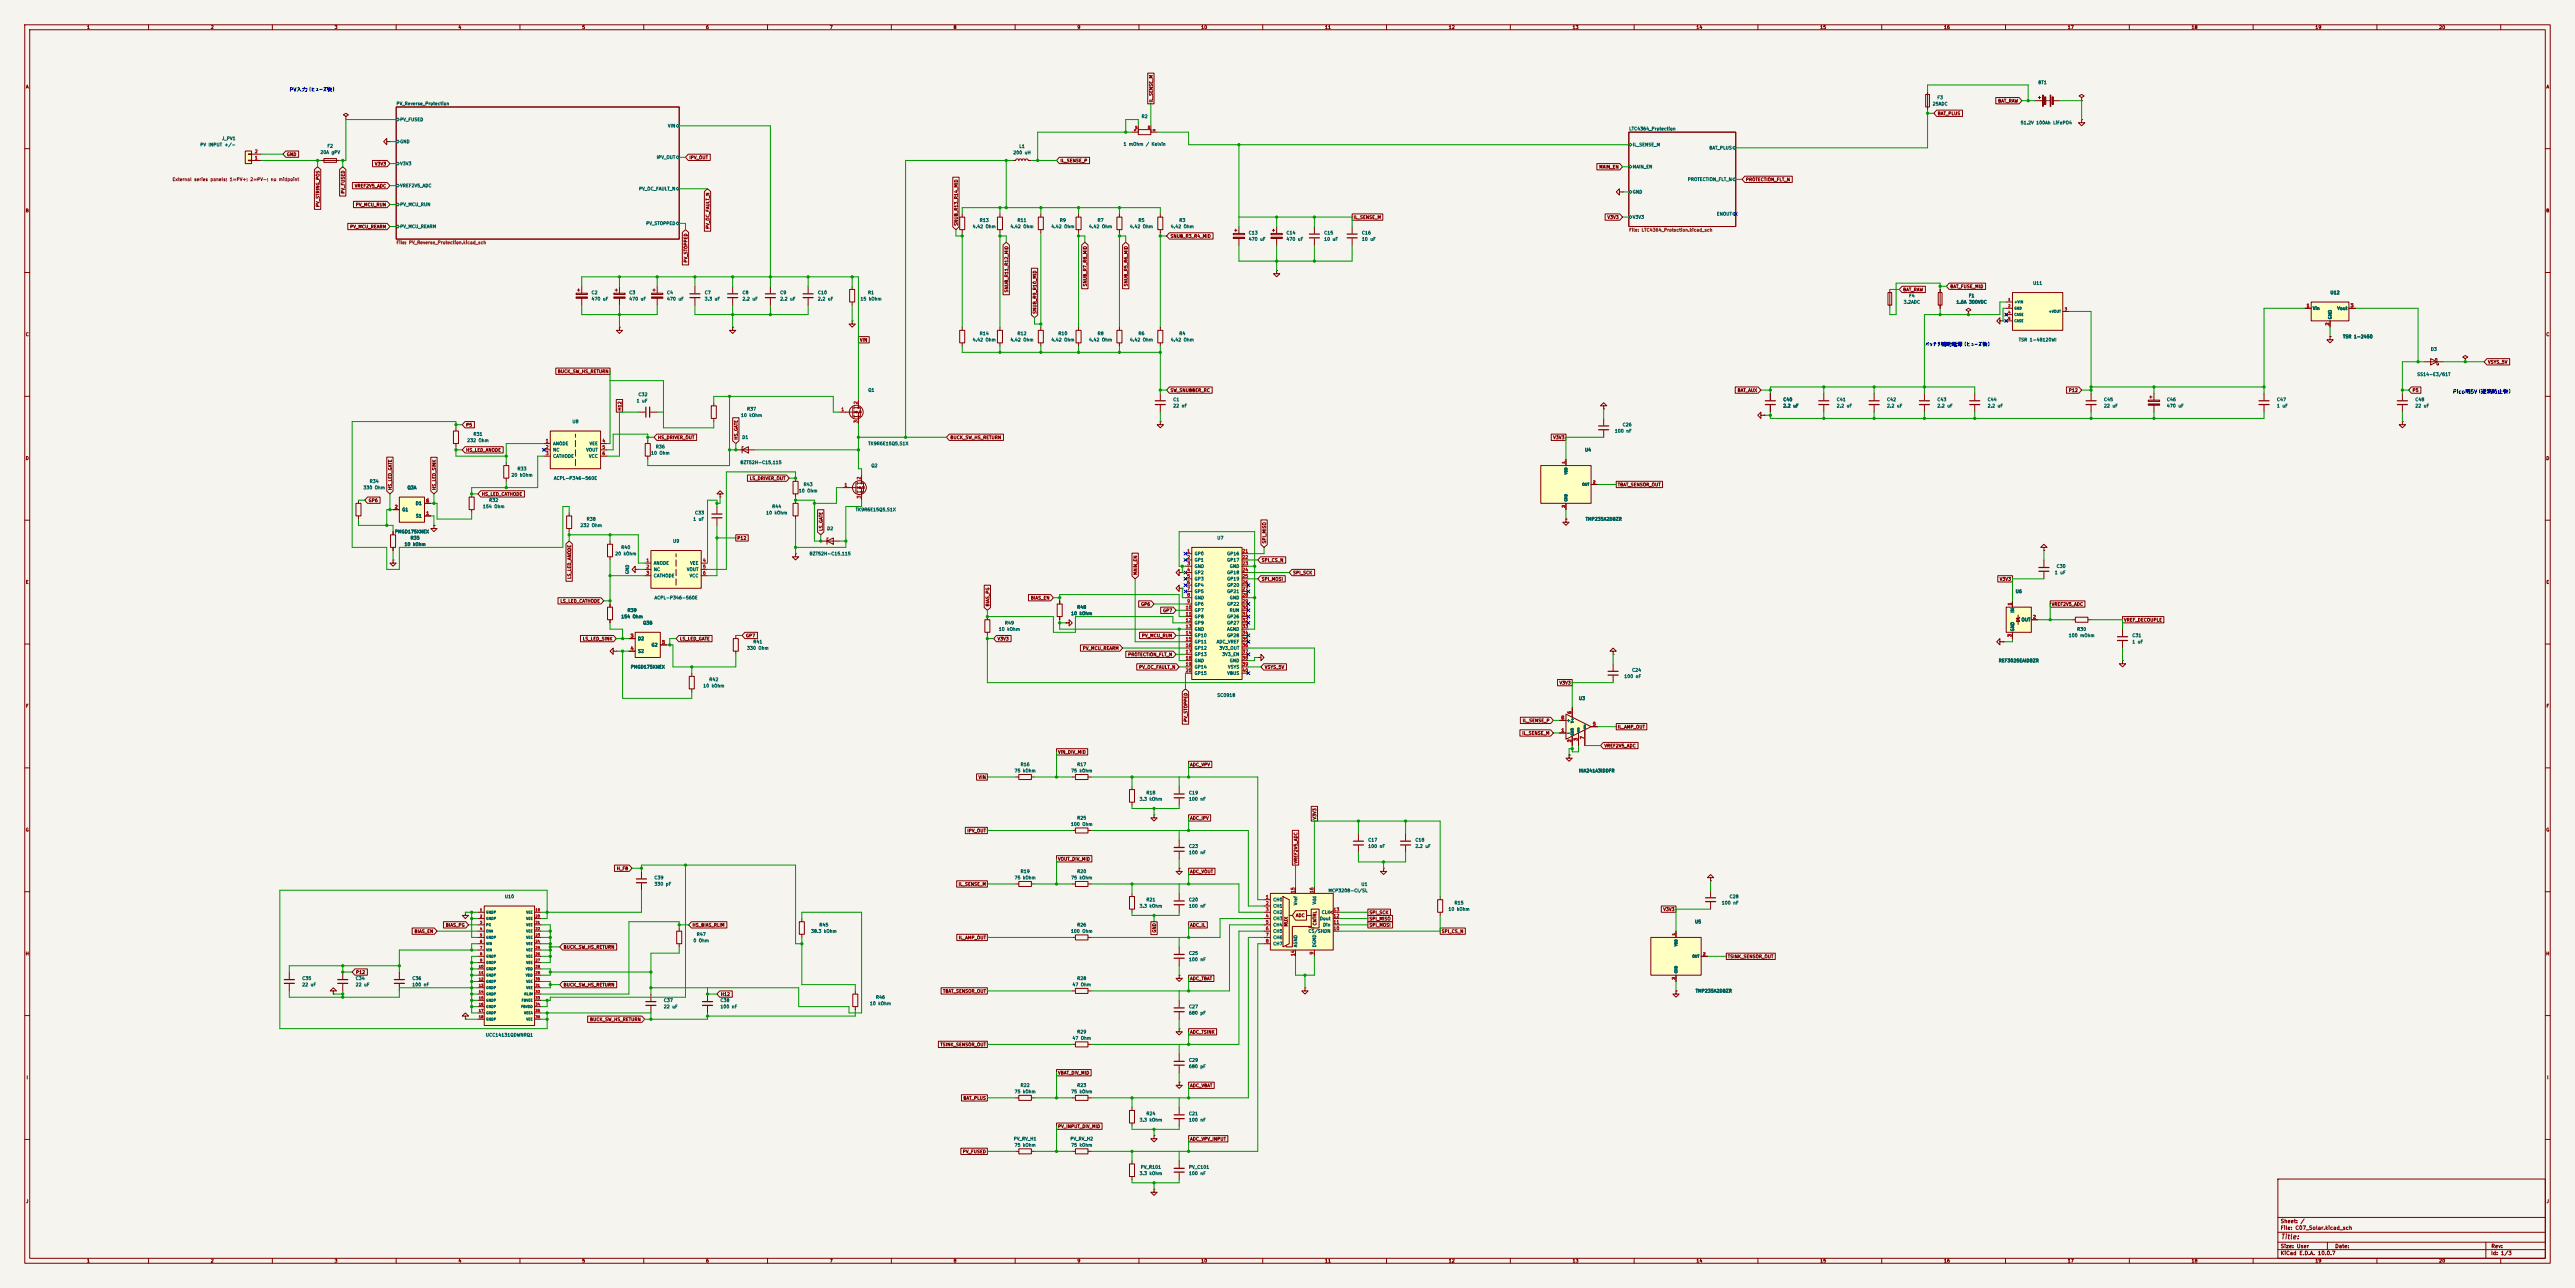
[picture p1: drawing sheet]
<svg xmlns="http://www.w3.org/2000/svg" width="1040mm" height="520mm" viewBox="0 0 1040 520" stroke-linecap="round" stroke-linejoin="round" font-family="sans-serif">
<defs><g id="words">
<text font-size="2" fill="#840000" x="921" y="500.8">Title:</text>
<g font-size="1.5" fill="#0000c2">
<text x="116.8" y="37.3">PV入力（ヒューズ後）</text>
<text x="777.4" y="140.2">バッテリ補助電源（ヒューズ後）</text>
<text x="990.6" y="159.3">Pico用5V（逆流防止後）</text>
</g>
<g font-size="1.5" fill="#840000">
<text x="921" y="496.9">File: C07_Solar.kicad_sch</text>
<text x="921" y="494.2">Sheet: /</text>
<text x="921" y="507.1">KiCad E.D.A. 10.0.7</text>
<text x="921" y="504.3">Size: User</text>
<text x="943" y="504.3">Date:</text>
<text x="1006" y="507.1">Id: 1/3</text>
<text x="1006" y="504.2">Rev:</text>
</g>
<g font-size="1.3" fill="#840000">
<text x="35" y="12">1</text>
<text x="85" y="12">2</text>
<text x="135" y="12">3</text>
<text x="185" y="12">4</text>
<text x="235" y="12">5</text>
<text x="285" y="12">6</text>
<text x="335" y="12">7</text>
<text x="385" y="12">8</text>
<text x="435" y="12">9</text>
<text x="485" y="12">10</text>
<text x="535" y="12">11</text>
<text x="585" y="12">12</text>
<text x="635" y="12">13</text>
<text x="685" y="12">14</text>
<text x="735" y="12">15</text>
<text x="785" y="12">16</text>
<text x="835" y="12">17</text>
<text x="885" y="12">18</text>
<text x="935" y="12">19</text>
<text x="985" y="12">20</text>
<text x="10.3" y="36">A</text>
<text x="1028.3" y="36">A</text>
<text x="465.9" y="41.5" transform="rotate(-90 465.9 41.5)">IL_SENSE_M</text>
<text x="806.9" y="41.7">BAT_RAW</text>
<text x="782.5" y="46.8">BAT_PLUS</text>
<text x="115.7" y="63.3">GND</text>
<text x="278.3" y="64.6">IPV_OUT</text>
<text x="428.1" y="65.8">IL_SENSE_P</text>
<text x="151.2" y="67.1">V3V3</text>
<text x="645.7" y="68.4">MAIN_EN</text>
<text x="143.1" y="76">VREF2V5_ADC</text>
<text x="705" y="73.5">PROTECTION_FLT_N</text>
<text x="129.3" y="83.7" transform="rotate(-90 129.3 83.7)">PV_STRING_POS</text>
<text x="139.5" y="78.4" transform="rotate(-90 139.5 78.4)">PV_FUSED</text>
<text x="143.5" y="83.6">PV_MCU_RUN</text>
<text x="10.2" y="86">B</text>
<text x="546.5" y="88.7">IL_SENSE_M</text>
<text x="649.1" y="88.7">V3V3</text>
<text x="1028.2" y="86">B</text>
<text x="141.2" y="92.5">PV_MCU_REARM</text>
<text x="286.8" y="92.6" transform="rotate(-90 286.8 92.6)">PV_OC_FAULT_N</text>
<text x="387.1" y="91.3" transform="rotate(-90 387.1 91.3)">SNUB_R13_R14_MID</text>
<text x="472.6" y="96.3">SNUB_R3_R4_MID</text>
<text x="277.9" y="106.2" transform="rotate(-90 277.9 106.2)">PV_STOPPED</text>
<text x="407.5" y="118.2" transform="rotate(-90 407.5 118.2)">SNUB_R11_R12_MID</text>
<text x="439.2" y="115.8" transform="rotate(-90 439.2 115.8)">SNUB_R7_R8_MID</text>
<text x="455.7" y="115.8" transform="rotate(-90 455.7 115.8)">SNUB_R5_R6_MID</text>
<text x="768.5" y="117.9">BAT_RAW</text>
<text x="787.5" y="116.6">BAT_FUSE_MID</text>
<text x="418.9" y="126.9" transform="rotate(-90 418.9 126.9)">SNUB_R9_R10_MID</text>
<text x="10.2" y="136">C</text>
<text x="1028.2" y="136">C</text>
<text x="347.2" y="138.2">VIN</text>
<text x="1004.7" y="147.1">VSYS_5V</text>
<text x="225.1" y="150.9">BUCK_SW_HS_RETURN</text>
<text x="472.6" y="158.5">SW_SNUBBER_RC</text>
<text x="701.6" y="158.5">BAT_AUX</text>
<text x="835.4" y="158.5">P12</text>
<text x="974.2" y="158.5">P5</text>
<text x="251.2" y="165.9" transform="rotate(-90 251.2 165.9)">H12</text>
<text x="188.1" y="172.5">P5</text>
<text x="265.6" y="177.6">HS_DRIVER_OUT</text>
<text x="298.2" y="177.7" transform="rotate(-90 298.2 177.7)">HS_GATE</text>
<text x="383.7" y="177.6">BUCK_SW_HS_RETURN</text>
<text x="627.2" y="177.6">V3V3</text>
<text x="10.2" y="186">D</text>
<text x="188.1" y="182.7">HS_LED_ANODE</text>
<text x="1028.2" y="186">D</text>
<text x="302.7" y="194.1">LS_DRIVER_OUT</text>
<text x="653.2" y="196.6">TBAT_SENSOR_OUT</text>
<text x="148.7" y="203">GP6</text>
<text x="158.5" y="198" transform="rotate(-90 158.5 198)">HS_LED_GATE</text>
<text x="176.3" y="198" transform="rotate(-90 176.3 198)">HS_LED_SINK</text>
<text x="194.4" y="200.5">HS_LED_CATHODE</text>
<text x="332.5" y="214.5" transform="rotate(-90 332.5 214.5)">LS_GATE</text>
<text x="297.6" y="218.2">P12</text>
<text x="511.6" y="219.6" transform="rotate(-90 511.6 219.6)">SPI_MISO</text>
<text x="509.4" y="227.1">SPI_CS_N</text>
<text x="230.9" y="233.9" transform="rotate(-90 230.9 233.9)">LS_LED_ANODE</text>
<text x="459.5" y="232.3" transform="rotate(-90 459.5 232.3)">MAIN_EN</text>
<text x="522.1" y="232.2">SPI_SCK</text>
<text x="10.3" y="236">E</text>
<text x="509.4" y="234.7">SPI_MOSI</text>
<text x="807.5" y="234.7">V3V3</text>
<text x="1028.3" y="236">E</text>
<text x="226.2" y="243.6">LS_LED_CATHODE</text>
<text x="399.8" y="245" transform="rotate(-90 399.8 245)">BIAS_PG</text>
<text x="416.2" y="242.4">BIAS_EN</text>
<text x="460.7" y="244.9">GP6</text>
<text x="828.5" y="244.9">VREF2V5_ADC</text>
<text x="469.6" y="247.4">GP7</text>
<text x="857.7" y="251.3">VREF_DECOUPLE</text>
<text x="301.1" y="257.6">GP7</text>
<text x="461" y="257.6">PV_MCU_RUN</text>
<text x="235.2" y="258.9">LS_LED_SINK</text>
<text x="274.5" y="258.9">LS_LED_GATE</text>
<text x="402.7" y="258.9">V3V3</text>
<text x="437.2" y="262.7">PV_MCU_REARM</text>
<text x="455.5" y="265.2">PROTECTION_FLT_N</text>
<text x="459.9" y="270.3">PV_OC_FAULT_N</text>
<text x="510.7" y="270.3">VSYS_5V</text>
<text x="629.7" y="276.7">V3V3</text>
<text x="10.3" y="286">F</text>
<text x="1028.3" y="286">F</text>
<text x="479.8" y="291.6" transform="rotate(-90 479.8 291.6)">PV_STOPPED</text>
<text x="614.8" y="291.9">IL_SENSE_P</text>
<text x="614.7" y="297">IL_SENSE_M</text>
<text x="653.2" y="294.4">IL_AMP_OUT</text>
<text x="427.2" y="304.6">VIN_DIV_MID</text>
<text x="647.8" y="302.1">VREF2V5_ADC</text>
<text x="480.5" y="309.7">ADC_VPV</text>
<text x="395.1" y="314.8">VIN</text>
<text x="10.2" y="336">G</text>
<text x="480.5" y="331.3">ADC_IPV</text>
<text x="531.9" y="331" transform="rotate(-90 531.9 331)">V3V3</text>
<text x="1028.2" y="336">G</text>
<text x="390.5" y="336.3">IPV_OUT</text>
<text x="427.2" y="347.8">VOUT_DIV_MID</text>
<text x="249" y="351.6">H_FB</text>
<text x="480.5" y="352.9">ADC_VOUT</text>
<text x="524.3" y="348.8" transform="rotate(-90 524.3 348.8)">VREF2V5_ADC</text>
<text x="387" y="357.9">IL_SENSE_M</text>
<text x="523.2" y="370.5">ADC</text>
<text x="552.9" y="369.4">SPI_SCK</text>
<text x="552.9" y="371.9">SPI_MISO</text>
<text x="671.6" y="368.1">V3V3</text>
<text x="167.3" y="377">BIAS_EN</text>
<text x="179.9" y="374.4">BIAS_PG</text>
<text x="279.5" y="374.4">HS_BIAS_RLIM</text>
<text x="467.1" y="376.7" transform="rotate(-90 467.1 376.7)">GND</text>
<text x="480.5" y="374.4">ADC_IL</text>
<text x="520.4" y="374.2" transform="rotate(-90 520.4 374.2)">MUX</text>
<text x="532" y="373.8" transform="rotate(-90 532 373.8)">CNTRL</text>
<text x="552.9" y="374.4">SPI_MOSI</text>
<text x="582.1" y="377">SPI_CS_N</text>
<text x="227.5" y="383.3">BUCK_SW_HS_RETURN</text>
<text x="387.1" y="379.5">IL_AMP_OUT</text>
<text x="10.2" y="386">H</text>
<text x="697.7" y="387.1">TSINK_SENSOR_OUT</text>
<text x="1028.2" y="386">H</text>
<text x="143.6" y="393.5">P12</text>
<text x="227.5" y="398.6">BUCK_SW_HS_RETURN</text>
<text x="380.7" y="401.1">TBAT_SENSOR_OUT</text>
<text x="480.5" y="396">ADC_TBAT</text>
<text x="291" y="402.4">H12</text>
<text x="238.1" y="412.5">BUCK_SW_HS_RETURN</text>
<text x="480.5" y="417.6">ADC_TSINK</text>
<text x="379.6" y="422.7">TSINK_SENSOR_OUT</text>
<text x="10.6" y="436">I</text>
<text x="427.2" y="434.1">VBAT_DIV_MID</text>
<text x="1028.6" y="436">I</text>
<text x="480.5" y="439.2">ADC_VBAT</text>
<text x="388.9" y="444.3">BAT_PLUS</text>
<text x="427.2" y="455.7">PV_INPUT_DIV_MID</text>
<text x="480.5" y="460.8">ADC_VPV_INPUT</text>
<text x="388.7" y="465.9">PV_FUSED</text>
<text x="10.4" y="486">J</text>
<text x="1028.4" y="486">J</text>
<text x="35" y="510">1</text>
<text x="85" y="510">2</text>
<text x="135" y="510">3</text>
<text x="185" y="510">4</text>
<text x="235" y="510">5</text>
<text x="285" y="510">6</text>
<text x="335" y="510">7</text>
<text x="385" y="510">8</text>
<text x="435" y="510">9</text>
<text x="485" y="510">10</text>
<text x="535" y="510">11</text>
<text x="585" y="510">12</text>
<text x="635" y="510">13</text>
<text x="685" y="510">14</text>
<text x="735" y="510">15</text>
<text x="785" y="510">16</text>
<text x="835" y="510">17</text>
<text x="885" y="510">18</text>
<text x="935" y="510">19</text>
<text x="985" y="510">20</text>
</g>
<g font-size="1.3" fill="#006464">
<text x="823.1" y="34.3">BT1</text>
<text x="782.3" y="40.3">F3</text>
<text x="160" y="42.8">PV_Reverse_Protection</text>
<text x="460.9" y="48">R2</text>
<text x="780.4" y="42.9">25ADC</text>
<text x="161.5" y="49.2">PV_FUSED</text>
<text x="269.6" y="51.8">VIN</text>
<text x="657.8" y="52.9">LTC4364_Protection</text>
<text x="815.9" y="50.5">51.2V 100Ah LiFePO4</text>
<text x="80.7" y="59.4">PV INPUT +/-</text>
<text x="89.5" y="56.9">J_PV1</text>
<text x="132.1" y="59.9">F2</text>
<text x="161.5" y="58.1">GND</text>
<text x="453.6" y="59.1">1 mOhm / Kelvin</text>
<text x="659.3" y="59.4">IL_SENSE_M</text>
<text x="129.2" y="62.4">20A gPV</text>
<text x="265.1" y="64.5">IPV_OUT</text>
<text x="409.1" y="62.6">200 uH</text>
<text x="411.5" y="60">L1</text>
<text x="690.2" y="60.7">BAT_PLUS</text>
<text x="161.5" y="67">V3V3</text>
<text x="659.3" y="68.3">MAIN_EN</text>
<text x="161.5" y="75.9">VREF2V5_ADC</text>
<text x="257.9" y="77.2">PV_OC_FAULT_N</text>
<text x="681.5" y="73.4">PROTECTION_FLT_N</text>
<text x="161.5" y="83.5">PV_MCU_RUN</text>
<text x="659.3" y="78.4">GND</text>
<text x="395.5" y="89.9">R13</text>
<text x="410.8" y="89.9">R11</text>
<text x="427.9" y="89.9">R9</text>
<text x="443.1" y="89.9">R7</text>
<text x="459.6" y="89.9">R5</text>
<text x="476.2" y="89.9">R3</text>
<text x="659.3" y="88.6">V3V3</text>
<text x="693.2" y="87.3">ENOUT</text>
<text x="161.5" y="92.4">PV_MCU_REARM</text>
<text x="260.8" y="91.1">PV_STOPPED</text>
<text x="392.7" y="92.4">4.42 Ohm</text>
<text x="407.9" y="92.4">4.42 Ohm</text>
<text x="424.4" y="92.4">4.42 Ohm</text>
<text x="439.7" y="92.4">4.42 Ohm</text>
<text x="456.2" y="92.4">4.42 Ohm</text>
<text x="472.7" y="92.4">4.42 Ohm</text>
<text x="504.2" y="95">C13</text>
<text x="519.4" y="95">C14</text>
<text x="534.7" y="95">C15</text>
<text x="549.9" y="95">C16</text>
<text x="504.2" y="97.5">470 uF</text>
<text x="519.4" y="97.5">470 uF</text>
<text x="534.7" y="97.5">10 uF</text>
<text x="549.9" y="97.5">10 uF</text>
<text x="238.7" y="119.1">C2</text>
<text x="254" y="119.1">C3</text>
<text x="269.2" y="119.1">C4</text>
<text x="284.5" y="119.1">C7</text>
<text x="299.7" y="119.1">C8</text>
<text x="314.9" y="119.1">C9</text>
<text x="330.2" y="119.1">C10</text>
<text x="350.4" y="119.1">R1</text>
<text x="821" y="115.3">U11</text>
<text x="941.1" y="119.1">U12</text>
<text x="238.7" y="121.6">470 uF</text>
<text x="254" y="121.6">470 uF</text>
<text x="269.2" y="121.6">470 uF</text>
<text x="284.5" y="121.6">3.3 uF</text>
<text x="299.7" y="121.6">2.2 uF</text>
<text x="314.9" y="121.6">2.2 uF</text>
<text x="330.2" y="121.6">2.2 uF</text>
<text x="347.4" y="121.6">15 kOhm</text>
<text x="768.7" y="122.9">3.2ADC</text>
<text x="770.9" y="120.4">F4</text>
<text x="790" y="122.9">1.6A 300VDC</text>
<text x="795" y="120.4">F1</text>
<text x="933.9" y="125.4">Vin</text>
<text x="943.8" y="125.4">Vout</text>
<text x="942" y="129.1" transform="rotate(-90 942 129.1)">GND</text>
<text x="395.5" y="135.6">R14</text>
<text x="410.8" y="135.6">R12</text>
<text x="427.3" y="135.6">R10</text>
<text x="443.1" y="135.6">R8</text>
<text x="459.6" y="135.6">R6</text>
<text x="476.2" y="135.6">R4</text>
<text x="946.1" y="136.9">TSR 1-2450</text>
<text x="392.7" y="138.1">4.42 Ohm</text>
<text x="407.9" y="138.1">4.42 Ohm</text>
<text x="424.4" y="138.1">4.42 Ohm</text>
<text x="439.7" y="138.1">4.42 Ohm</text>
<text x="456.2" y="138.1">4.42 Ohm</text>
<text x="472.7" y="138.1">4.42 Ohm</text>
<text x="815.2" y="138.1">TSR 1-48120WI</text>
<text x="981.6" y="141.9">D3</text>
<text x="976.1" y="152.1">SS14-E3/61T</text>
<text x="257.7" y="160.2">C32</text>
<text x="350.5" y="158.5">Q1</text>
<text x="257" y="162.8">1 uF</text>
<text x="301.6" y="166.1">R37</text>
<text x="473.7" y="162.3">C1</text>
<text x="473.7" y="164.8">22 nF</text>
<text x="720.1" y="162.3">C40</text>
<text x="720.1" y="164.8">2.2 uF</text>
<text x="741.7" y="162.3">C41</text>
<text x="741.7" y="164.8">2.2 uF</text>
<text x="762" y="162.3">C42</text>
<text x="762" y="164.8">2.2 uF</text>
<text x="782.3" y="162.3">C43</text>
<text x="782.3" y="164.8">2.2 uF</text>
<text x="802.6" y="162.3">C44</text>
<text x="802.6" y="164.8">2.2 uF</text>
<text x="849.6" y="162.3">C45</text>
<text x="849.6" y="164.8">22 uF</text>
<text x="875" y="162.3">C46</text>
<text x="875" y="164.8">470 uF</text>
<text x="919.5" y="162.3">C47</text>
<text x="919.5" y="164.8">1 uF</text>
<text x="975.3" y="162.3">C48</text>
<text x="975.3" y="164.8">22 uF</text>
<text x="231" y="171.2">U8</text>
<text x="299.1" y="168.6">10 kOhm</text>
<text x="655.2" y="172.4">C26</text>
<text x="188.5" y="178.8">232 Ohm</text>
<text x="191.1" y="176.2">R31</text>
<text x="299.6" y="177.5">D1</text>
<text x="652.1" y="175">100 nF</text>
<text x="223.2" y="180">ANODE</text>
<text x="223.2" y="182.6">NC</text>
<text x="223.2" y="185.1">CATHODE</text>
<text x="236.6" y="182.6">VOUT</text>
<text x="237.7" y="185.1">VCC</text>
<text x="237.9" y="180">VEE</text>
<text x="262.8" y="183.9">10 Ohm</text>
<text x="264.7" y="181.3">R36</text>
<text x="350.5" y="180">TK9R6E15Q5,S1X</text>
<text x="640" y="182.6">U4</text>
<text x="208.8" y="190.2">R33</text>
<text x="298.9" y="187.7">BZT52H-C15,115</text>
<text x="351.8" y="188.9">Q2</text>
<text x="146.6" y="197.8">330 Ohm</text>
<text x="149.2" y="195.3">R34</text>
<text x="164.4" y="197.8">Q3A</text>
<text x="206.4" y="192.7">20 kOhm</text>
<text x="223.5" y="194">ACPL-P346-560E</text>
<text x="324.4" y="196.6">R43</text>
<text x="197.4" y="202.9">R32</text>
<text x="322.5" y="199.1">10 Ohm</text>
<text x="162.3" y="206.7">G1</text>
<text x="167.7" y="204.2">D1</text>
<text x="167.8" y="209.3">S1</text>
<text x="194.9" y="205.4">154 Ohm</text>
<text x="280.6" y="208">C33</text>
<text x="309.3" y="208">10 kOhm</text>
<text x="311.7" y="205.4">R44</text>
<text x="345.4" y="206.7">TK9R6E15Q5,S1X</text>
<text x="159.3" y="215.6">PMGD175XNEX</text>
<text x="234.2" y="213.1">232 Ohm</text>
<text x="236.8" y="210.5">R38</text>
<text x="279.8" y="210.5">1 uF</text>
<text x="333.9" y="214.3">D2</text>
<text x="640.3" y="210.5">TMP235A2DBZR</text>
<text x="163.2" y="220.7">10 kOhm</text>
<text x="165.7" y="218.1">R35</text>
<text x="250.8" y="222">R40</text>
<text x="271.7" y="219.4">U9</text>
<text x="491.5" y="218.1">U7</text>
<text x="248.3" y="224.5">20 kOhm</text>
<text x="326.8" y="224.5">BZT52H-C15,115</text>
<text x="482.3" y="224.5">GP0</text>
<text x="482.3" y="227">GP1</text>
<text x="495.4" y="224.5">GP16</text>
<text x="495.4" y="227">GP17</text>
<text x="254.3" y="231.9" transform="rotate(-90 254.3 231.9)">GND</text>
<text x="263.9" y="228.3">ANODE</text>
<text x="263.9" y="230.8">NC</text>
<text x="263.9" y="233.4">CATHODE</text>
<text x="277.2" y="230.8">VOUT</text>
<text x="278.3" y="233.4">VCC</text>
<text x="278.6" y="228.3">VEE</text>
<text x="482.3" y="229.6">GND</text>
<text x="482.3" y="232.1">GP2</text>
<text x="495.4" y="232.1">GP18</text>
<text x="496.5" y="229.6">GND</text>
<text x="829.7" y="232.1">1 uF</text>
<text x="830.5" y="229.6">C30</text>
<text x="482.3" y="234.7">GP3</text>
<text x="482.3" y="237.2">GP4</text>
<text x="482.3" y="239.7">GP5</text>
<text x="495.4" y="234.7">GP19</text>
<text x="495.4" y="237.2">GP20</text>
<text x="495.4" y="239.7">GP21</text>
<text x="813.9" y="239.7">U6</text>
<text x="264.2" y="242.3">ACPL-P346-560E</text>
<text x="482.3" y="242.3">GND</text>
<text x="482.3" y="244.8">GP6</text>
<text x="495.4" y="244.8">GP22</text>
<text x="496.5" y="242.3">GND</text>
<text x="250.8" y="249.9">154 Ohm</text>
<text x="253.3" y="247.4">R39</text>
<text x="432.5" y="248.6">10 kOhm</text>
<text x="434.9" y="246.1">R48</text>
<text x="482.3" y="247.4">GP7</text>
<text x="482.3" y="249.9">GP8</text>
<text x="495.4" y="249.9">GP26</text>
<text x="496.5" y="247.4">RUN</text>
<text x="813.8" y="247.5" transform="rotate(-90 813.8 247.5)">IN</text>
<text x="816.3" y="251.2">OUT</text>
<text x="259.6" y="252.4">Q3B</text>
<text x="403.2" y="255">10 kOhm</text>
<text x="405.7" y="252.4">R49</text>
<text x="482.3" y="252.4">GP9</text>
<text x="482.3" y="255">GND</text>
<text x="482.3" y="257.5">GP10</text>
<text x="495.4" y="255">AGND</text>
<text x="495.4" y="252.4">GP27</text>
<text x="495.4" y="257.5">GP28</text>
<text x="813.8" y="255.1" transform="rotate(-90 813.8 255.1)">GND</text>
<text x="835.4" y="257.5">100 mOhm</text>
<text x="838.8" y="255">R30</text>
<text x="861" y="257.5">C31</text>
<text x="257.5" y="258.8">D2</text>
<text x="257.5" y="263.9">S2</text>
<text x="263" y="261.3">G2</text>
<text x="301.6" y="262.6">330 Ohm</text>
<text x="304.1" y="260.1">R41</text>
<text x="482.3" y="260.1">GP11</text>
<text x="482.3" y="262.6">GP12</text>
<text x="491.2" y="260.1">ADC_VREF</text>
<text x="492.3" y="262.6">3V3_OUT</text>
<text x="861" y="260.1">1 uF</text>
<text x="482.3" y="265.1">GP13</text>
<text x="482.3" y="267.7">GND</text>
<text x="493.5" y="265.1">3V3_EN</text>
<text x="496.5" y="267.7">GND</text>
<text x="807.1" y="267.7">REF3025EAIDBZR</text>
<text x="254.6" y="270.2">PMGD175XNEX</text>
<text x="286.3" y="275.3">R42</text>
<text x="482.3" y="270.2">GP14</text>
<text x="482.3" y="272.8">GP15</text>
<text x="495.5" y="272.8">VBUS</text>
<text x="495.8" y="270.2">VSYS</text>
<text x="655.9" y="274">100 nF</text>
<text x="659" y="271.5">C24</text>
<text x="283.9" y="277.8">10 kOhm</text>
<text x="491.5" y="281.6">SC0918</text>
<text x="637.5" y="282.9">U3</text>
<text x="632.6" y="291.8">+</text>
<text x="632.6" y="296.9">-</text>
<text x="412" y="309.6">R16</text>
<text x="434.9" y="309.6">R17</text>
<text x="409.6" y="312.1">75 kOhm</text>
<text x="432.5" y="312.1">75 kOhm</text>
<text x="637.5" y="312.1">INA241A3IDDFR</text>
<text x="460.1" y="323.6">3.3 kOhm</text>
<text x="462.8" y="321">R18</text>
<text x="480" y="321">C19</text>
<text x="480" y="323.6">100 nF</text>
<text x="432.4" y="333.7">100 Ohm</text>
<text x="434.9" y="331.2">R25</text>
<text x="552.4" y="340.1">C17</text>
<text x="571.5" y="340.1">C18</text>
<text x="480" y="342.6">C23</text>
<text x="480" y="345.1">100 nF</text>
<text x="552.4" y="342.6">100 nF</text>
<text x="571.5" y="342.6">2.2 uF</text>
<text x="412" y="352.8">R19</text>
<text x="434.9" y="352.8">R20</text>
<text x="264.1" y="355.3">C39</text>
<text x="264.1" y="357.8">330 pF</text>
<text x="409.6" y="355.3">75 kOhm</text>
<text x="432.5" y="355.3">75 kOhm</text>
<text x="549.7" y="358">U1</text>
<text x="203.7" y="362.9">U10</text>
<text x="462.8" y="364.2">R21</text>
<text x="480" y="364.2">C20</text>
<text x="514.1" y="364.2">CH0</text>
<text x="524.2" y="365.6" transform="rotate(-90 524.2 365.6)">Vref</text>
<text x="531.8" y="365.3" transform="rotate(-90 531.8 365.3)">Vdd</text>
<text x="536.4" y="360.5">MCP3208-CI/SL</text>
<text x="587.3" y="365.5">R15</text>
<text x="695.2" y="365.5">100 nF</text>
<text x="698.4" y="362.9">C28</text>
<text x="460.1" y="366.7">3.3 kOhm</text>
<text x="480" y="366.7">100 nF</text>
<text x="514.1" y="366.7">CH1</text>
<text x="514.1" y="369.3">CH2</text>
<text x="514.1" y="371.8">CH3</text>
<text x="532.9" y="371.8">Dout</text>
<text x="533.7" y="369.3">CLK</text>
<text x="584.9" y="368">10 kOhm</text>
<text x="327.4" y="376.9">38.3 kOhm</text>
<text x="330.8" y="374.4">R45</text>
<text x="432.4" y="376.9">100 Ohm</text>
<text x="434.9" y="374.4">R26</text>
<text x="514.1" y="374.4">CH4</text>
<text x="514.1" y="376.9">CH5</text>
<text x="528.3" y="376.9">CS/SHDN</text>
<text x="534.2" y="374.4">Din</text>
<text x="684.4" y="373.1">U5</text>
<text x="279.9" y="380.7">0 Ohm</text>
<text x="281.2" y="378.2">R47</text>
<text x="514.1" y="379.4">CH6</text>
<text x="514.1" y="382">CH7</text>
<text x="524.2" y="382.6" transform="rotate(-90 524.2 382.6)">AGND</text>
<text x="531.8" y="382.6" transform="rotate(-90 531.8 382.6)">DGND</text>
<text x="480" y="385.8">C25</text>
<text x="480" y="388.3">100 nF</text>
<text x="121.9" y="395.9">C35</text>
<text x="143.5" y="395.9">C34</text>
<text x="166.4" y="395.9">C36</text>
<text x="434.9" y="395.9">R28</text>
<text x="121.9" y="398.5">22 uF</text>
<text x="143.5" y="398.5">22 uF</text>
<text x="166.4" y="398.5">100 nF</text>
<text x="433" y="398.5">47 Ohm</text>
<text x="684.7" y="401">TMP235A2DBZR</text>
<text x="268" y="404.8">C37</text>
<text x="268" y="407.4">22 uF</text>
<text x="290.8" y="404.8">C38</text>
<text x="290.8" y="407.4">100 nF</text>
<text x="351.2" y="406.1">10 kOhm</text>
<text x="353.6" y="403.6">R46</text>
<text x="480" y="407.4">C27</text>
<text x="480" y="409.9">680 pF</text>
<text x="196.1" y="418.8">UCC14131QDWNRQ1</text>
<text x="434.9" y="417.5">R29</text>
<text x="433" y="420.1">47 Ohm</text>
<text x="480" y="429">C29</text>
<text x="480" y="431.5">680 pF</text>
<text x="409.6" y="441.7">75 kOhm</text>
<text x="412" y="439.1">R22</text>
<text x="432.5" y="441.7">75 kOhm</text>
<text x="434.9" y="439.1">R23</text>
<text x="460.1" y="453.1">3.3 kOhm</text>
<text x="462.8" y="450.6">R24</text>
<text x="480" y="450.6">C21</text>
<text x="480" y="453.1">100 nF</text>
<text x="409.3" y="460.7">PV_RV_H1</text>
<text x="432.2" y="460.7">PV_RV_H2</text>
<text x="409.6" y="463.3">75 kOhm</text>
<text x="432.5" y="463.3">75 kOhm</text>
<text x="460.6" y="472.1">PV_R101</text>
<text x="480" y="472.1">PV_C101</text>
<text x="460.1" y="474.7">3.3 kOhm</text>
<text x="480" y="474.7">100 nF</text>
</g>
<g font-size="1.3" fill="#a90000">
<text x="102.8" y="64.6">1</text>
<text x="102.8" y="62.1">2</text>
<text x="931.4" y="124.3">1</text>
<text x="949.2" y="124.3">3</text>
<text x="940.9" y="131.6" transform="rotate(-90 940.9 131.6)">2</text>
<text x="339.6" y="166.2">1</text>
<text x="346.6" y="163.3" transform="rotate(-90 346.6 163.3)">2</text>
<text x="346.6" y="170.9" transform="rotate(-90 346.6 170.9)">3</text>
<text x="220.2" y="178.9">1</text>
<text x="243.1" y="178.9">4</text>
<text x="220.2" y="181.5">2</text>
<text x="220.2" y="184">3</text>
<text x="243.1" y="181.5">5</text>
<text x="243.1" y="184">6</text>
<text x="340.9" y="196.7">1</text>
<text x="347.8" y="193.8" transform="rotate(-90 347.8 193.8)">2</text>
<text x="172" y="203.1">6</text>
<text x="347.8" y="201.4" transform="rotate(-90 347.8 201.4)">3</text>
<text x="159.3" y="205.6">2</text>
<text x="172" y="208.2">1</text>
<text x="260.9" y="227.2">1</text>
<text x="283.7" y="227.2">4</text>
<text x="479.3" y="223.4">1</text>
<text x="479.3" y="225.9">2</text>
<text x="501.6" y="223.4">21</text>
<text x="501.6" y="225.9">22</text>
<text x="260.9" y="229.7">2</text>
<text x="260.9" y="232.3">3</text>
<text x="283.7" y="229.7">5</text>
<text x="283.7" y="232.3">6</text>
<text x="479.3" y="228.5">3</text>
<text x="479.3" y="231">4</text>
<text x="479.3" y="233.6">5</text>
<text x="501.6" y="228.5">23</text>
<text x="501.6" y="231">24</text>
<text x="501.6" y="233.6">25</text>
<text x="479.3" y="236.1">6</text>
<text x="479.3" y="238.6">7</text>
<text x="501.6" y="236.1">26</text>
<text x="501.6" y="238.6">27</text>
<text x="479.3" y="241.2">8</text>
<text x="479.3" y="243.7">9</text>
<text x="501.6" y="241.2">28</text>
<text x="501.6" y="243.7">29</text>
<text x="812.7" y="244.6" transform="rotate(-90 812.7 244.6)">1</text>
<text x="478.7" y="246.3">10</text>
<text x="478.7" y="248.8">11</text>
<text x="478.7" y="251.3">12</text>
<text x="501.6" y="246.3">30</text>
<text x="501.6" y="248.8">31</text>
<text x="501.6" y="251.3">32</text>
<text x="821" y="250.1">2</text>
<text x="254.5" y="257.7">3</text>
<text x="478.7" y="253.9">13</text>
<text x="478.7" y="256.4">14</text>
<text x="501.6" y="253.9">33</text>
<text x="501.6" y="256.4">34</text>
<text x="812.7" y="257.3" transform="rotate(-90 812.7 257.3)">3</text>
<text x="254.5" y="262.8">4</text>
<text x="267.2" y="260.2">5</text>
<text x="478.7" y="259">15</text>
<text x="478.7" y="261.5">16</text>
<text x="501.6" y="259">35</text>
<text x="501.6" y="261.5">36</text>
<text x="478.7" y="264">17</text>
<text x="478.7" y="266.6">18</text>
<text x="478.7" y="269.1">19</text>
<text x="501.6" y="264">37</text>
<text x="501.6" y="266.6">38</text>
<text x="501.6" y="269.1">39</text>
<text x="478.7" y="271.7">20</text>
<text x="501.6" y="271.7">40</text>
<text x="630.5" y="290.7">8</text>
<text x="634.9" y="288.4" transform="rotate(-90 634.9 288.4)">6</text>
<text x="643.2" y="293.2">5</text>
<text x="630.5" y="295.8">1</text>
<text x="634.9" y="299.8" transform="rotate(-90 634.9 299.8)">2</text>
<text x="637.4" y="299.2" transform="rotate(-90 637.4 299.2)">3</text>
<text x="639.9" y="298.6" transform="rotate(-90 639.9 298.6)">7</text>
<text x="511.1" y="363.1">1</text>
<text x="511.1" y="365.6">2</text>
<text x="523.1" y="360.8" transform="rotate(-90 523.1 360.8)">15</text>
<text x="530.7" y="360.8" transform="rotate(-90 530.7 360.8)">16</text>
<text x="511.1" y="368.2">3</text>
<text x="511.1" y="370.7">4</text>
<text x="538.4" y="370.7">12</text>
<text x="538.4" y="368.2">13</text>
<text x="511.1" y="373.3">5</text>
<text x="511.1" y="375.8">6</text>
<text x="538.4" y="375.8">10</text>
<text x="538.4" y="373.3">11</text>
<text x="511.1" y="378.3">7</text>
<text x="511.1" y="380.9">8</text>
<text x="523.1" y="386.2" transform="rotate(-90 523.1 386.2)">14</text>
<text x="530.7" y="385.6" transform="rotate(-90 530.7 385.6)">9</text>
</g>
<text font-size="1.3" fill="#840084" x="69.5" y="73.4">External series panels; 1=PV+; 2=PV-; no midpoint</text>
<g font-size="1.3" fill="#725600">
<text x="657.8" y="93.8">File: LTC4364_Protection.kicad_sch</text>
<text x="160" y="98.9">File: PV_Reverse_Protection.kicad_sch</text>
</g>
<g font-size="1" fill="#a90000">
<text x="811" y="121.7">1</text>
<text x="811" y="124.3">2</text>
<text x="833.8" y="125.6">3</text>
<text x="811" y="126.8">4</text>
<text x="811" y="129.4">5</text>
<text x="632.3" y="187.3" transform="rotate(-90 632.3 187.3)">1</text>
<text x="643.3" y="195.4">2</text>
<text x="632.3" y="205.1" transform="rotate(-90 632.3 205.1)">3</text>
<text x="193.7" y="368.1">1</text>
<text x="193.7" y="370.7">2</text>
<text x="216.1" y="368.1">19</text>
<text x="216.1" y="370.7">20</text>
<text x="193.7" y="373.2">3</text>
<text x="193.7" y="375.7">4</text>
<text x="216.1" y="373.2">21</text>
<text x="216.1" y="375.7">22</text>
<text x="676.7" y="377.8" transform="rotate(-90 676.7 377.8)">1</text>
<text x="193.7" y="378.3">5</text>
<text x="193.7" y="380.8">6</text>
<text x="193.7" y="383.4">7</text>
<text x="216.1" y="378.3">23</text>
<text x="216.1" y="380.8">24</text>
<text x="216.1" y="383.4">25</text>
<text x="193.7" y="385.9">8</text>
<text x="193.7" y="388.4">9</text>
<text x="216.1" y="385.9">26</text>
<text x="216.1" y="388.4">27</text>
<text x="687.8" y="385.9">2</text>
<text x="193.3" y="391">10</text>
<text x="193.3" y="393.5">11</text>
<text x="216.1" y="391">28</text>
<text x="216.1" y="393.5">29</text>
<text x="676.7" y="395.6" transform="rotate(-90 676.7 395.6)">3</text>
<text x="193.3" y="396.1">12</text>
<text x="193.3" y="398.6">13</text>
<text x="193.3" y="401.1">14</text>
<text x="216.1" y="396.1">30</text>
<text x="216.1" y="398.6">31</text>
<text x="216.1" y="401.1">32</text>
<text x="193.3" y="403.7">15</text>
<text x="193.3" y="406.2">16</text>
<text x="216.1" y="403.7">33</text>
<text x="216.1" y="406.2">34</text>
<text x="193.3" y="408.8">17</text>
<text x="193.3" y="411.3">18</text>
<text x="216.1" y="408.8">35</text>
<text x="216.1" y="411.3">36</text>
</g>
<g font-size="1" fill="#006464">
<text x="813.4" y="122.7">+VIN</text>
<text x="813.4" y="125.2">GND</text>
<text x="813.4" y="127.8">CASE</text>
<text x="813.4" y="130.3">CASE</text>
<text x="827.3" y="126.5">+VOUT</text>
<text x="633.2" y="191.7" transform="rotate(-90 633.2 191.7)">VDD</text>
<text x="638.9" y="196.3">OUT</text>
<text x="633.2" y="202.6" transform="rotate(-90 633.2 202.6)">GND</text>
<text x="635.8" y="292" transform="rotate(-90 635.8 292)">V+</text>
<text x="635.8" y="297.1" transform="rotate(-90 635.8 297.1)">GND</text>
<text x="196.2" y="369.1">GNDP</text>
<text x="196.2" y="371.6">GNDP</text>
<text x="212.4" y="369.1">VEE</text>
<text x="212.4" y="371.6">VEE</text>
<text x="196.2" y="374.1">PG</text>
<text x="196.2" y="376.7">ENA</text>
<text x="212.4" y="374.1">VEE</text>
<text x="212.4" y="376.7">VEE</text>
<text x="196.2" y="379.2">GNDP</text>
<text x="196.2" y="381.8">VIN</text>
<text x="212.4" y="379.2">VEE</text>
<text x="212.4" y="381.8">VEE</text>
<text x="677.7" y="382.2" transform="rotate(-90 677.7 382.2)">VDD</text>
<text x="196.2" y="384.3">VIN</text>
<text x="196.2" y="386.8">GNDP</text>
<text x="196.2" y="389.4">GNDP</text>
<text x="212.4" y="384.3">VEE</text>
<text x="212.4" y="386.8">VEE</text>
<text x="212.4" y="389.4">VEE</text>
<text x="683.4" y="386.8">OUT</text>
<text x="196.2" y="391.9">GNDP</text>
<text x="196.2" y="394.5">GNDP</text>
<text x="212.2" y="391.9">VDD</text>
<text x="212.2" y="394.5">VDD</text>
<text x="677.7" y="393.1" transform="rotate(-90 677.7 393.1)">GND</text>
<text x="196.2" y="397">GNDP</text>
<text x="196.2" y="399.5">GNDP</text>
<text x="212.4" y="397">VEE</text>
<text x="212.4" y="399.5">VEE</text>
<text x="196.2" y="402.1">GNDP</text>
<text x="196.2" y="404.6">GNDP</text>
<text x="196.2" y="407.2">GNDP</text>
<text x="210.4" y="407.2">FBVDD</text>
<text x="210.5" y="404.6">FBVEE</text>
<text x="211.6" y="402.1">RLIM</text>
<text x="196.2" y="409.7">GNDP</text>
<text x="196.2" y="412.2">GNDP</text>
<text x="211.5" y="409.7">VEEA</text>
<text x="212.4" y="412.2">VEE</text>
</g>
<g font-size=".6" fill="#a90000">
<text x="457.9" y="53.1">IP</text>
<text x="459.5" y="52.1" transform="rotate(-90 459.5 52.1)">KP</text>
<text x="464.6" y="52.2" transform="rotate(-90 464.6 52.2)">KM</text>
<text x="465.5" y="53.1">IM</text>
</g>
<g font-size=".5" fill="#006464">
<text x="637.9" y="295.7" transform="rotate(-90 637.9 295.7)">REF2</text>
<text x="640.5" y="294.5" transform="rotate(-90 640.5 294.5)">REF1</text>
</g>
</g></defs>
<path d="M0 0h1040v520h-1040z" fill="#f5f4ef" stroke="#f5f4ef" stroke-width=".4"/>
<g fill="none" stroke="#840000" stroke-width=".4">
<path d="M10 10h1020v500h-1020zM12 12h1016v496h-1016zM60 10v2M110 10v2M160 10v2M210 10v2M260 10v2M310 10v2M360 10v2M410 10v2M460 10v2M510 10v2"/>
<path d="M560 10v2M610 10v2M660 10v2M710 10v2M760 10v2M810 10v2M860 10v2M910 10v2M960 10v2M1010 10v2M160 43.2h114.3v53.3h-114.3zM657.9 53.4h43.1v38.1h-43.1z"/>
<path d="M10 60h2M1028 60h2M10 110h2M280.7 115.6v2.8M1028 110h2M280.7 120.4v2.8M295.9 132.1v1.3h1.3l-1.3 1.2-1.3-1.2h1.3M295.9 132.1h.1M941.1 135.9v1.3h1.2l-1.2 1.2-1.3-1.2h1.3M941.1 135.9h.1M914.4 158.8v2.8M979.2 146.1h7.6"/>
<path d="M981.7 144.8l2.5 1.3-2.5 1.2zM983.6 145.4v-.6h.6v2.5h.7v-.6M995.7 144.8l1-.6-1-.7-1 .7 1 .6v1.3M995.7 146.1h.1M10 160h2M257.8 166.4h2.8M262.6 166.4h2.8M287.3 163.8h2v5.1h-2zM288.3 162.6v1.2M288.3 168.9v1.3M914.4 163.6v2.8M1028 160h2"/>
<path d="M290.8 199.4h1.3l-1.3-1.3-1.2 1.3h1.2v1.3M297.2 181.6h7.6M299.7 181.6l2.6-1.2v2.5zM300.2 180.4h-.5v2.5M10 210h2M143.8 203.2h2v5.1h-2zM144.8 201.9v1.3M144.8 208.3v1.3M290.8 200.7h.1M331.5 218.5h7.6M334 218.5l2.5-1.3v2.5zM334.5 217.2h-.5v2.5"/>
<path d="M1028 210h2M10 260h2M1028 260h2M10 310h2M1028 310h2M410.2 356.9h1.3M411.5 355.9h5.1v2h-5.1zM416.6 356.9h1.2M433.1 356.9h1.2M434.3 355.9h5.1v2h-5.1zM439.4 356.9h1.3M10 360h2"/>
<path d="M433.1 378.5h1.2M434.3 377.5h5.1v2h-5.1zM439.4 378.5h1.3M456.2 362h2v5h-2zM457.2 360.7v1.3M457.2 367v1.3M1028 360h2M434.3 399h5.1v2.1h-5.1zM10 410h2M433.1 400.1h1.2M439.4 400.1h1.3M1028 410h2"/>
<path d="M10 460h2M920 476h108v32h-108zM1028 460h2M920 497.5h108M920 491.5h108M60 508v2M110 508v2M160 508v2M210 508v2M260 508v2M310 508v2M360 508v2"/>
<path d="M410 508v2M460 508v2M510 508v2M560 508v2M610 508v2M660 508v2M710 508v2M760 508v2M810 508v2M860 508v2M910 508v2M920 504.5h108"/>
<path d="M920 501.5h108M940 501.5v3M960 508v2M1004 501.5v6.5M1010 508v2"/>
</g>
<g fill="none" stroke="#006464" stroke-width=".4">
<path d="M160 48.3l.7-.7 .6 .7-.6 .6zM160 57.2l.7-.7 .6 .7-.6 .6zM273 50.8l.7-.6 .6 .6-.6 .6zM658.5 57.8l.6 .6-.6 .7-.6-.7zM699.8 59.7l.6-.6 .6 .6-.6 .6zM160 66.1l.7-.7 .6 .7-.6 .6zM160.7 74.3l.6 .6-.6 .7-.7-.7zM273 76.2l.7-.6 .6 .6-.6 .6zM273.7 62.9l.6 .6-.6 .6-.7-.6zM657.9 77.5l.6-.7 .6 .7-.6 .6zM658.5 66.7l.6 .6-.6 .7-.6-.7zM699.8 72.4l.6-.6 .6 .6-.6 .6z"/>
<path d="M160 82.6l.7-.7 .6 .7-.6 .6zM160 91.5l.7-.7 .6 .7-.6 .6zM273 90.2l.7-.7 .6 .7-.6 .6zM658.5 87l.6 .6-.6 .7-.6-.7zM699.8 86.4l.6-.7 .6 .7-.6 .6z"/>
</g>
<path d="M278.6 118.6h4.1M278.6 120.2h4.1M260.9 164.4v4M262.4 164.4v4M912.4 161.8h4M912.4 163.3h4" fill="none" stroke="#840000" stroke-width=".51"/>
<path d="M933.4 121.9h15.3v7.7h-15.3z" fill="#ffffc2"/>
<g fill="none" stroke="#840000" stroke-width=".4">
<path d="M295.9 115.6v2.8M326.4 115.6v2.8M295.9 120.4v2.8M326.4 120.4v2.8M930.9 124.5h2.5M933.4 121.9h15.3v7.7h-15.3zM941.1 129.6v2.5M948.7 124.5h2.5M970.3 158.8v2.8M260.6 179.1h2v5.1h-2zM261.6 177.8v1.3M970.3 170.2v1.3h1.2l-1.2 1.2-1.3-1.2h1.3"/>
<path d="M970.3 170.2h.1M970.3 163.6v2.8M261.6 184.2v1.2M476.2 360.7v2.8M476.2 365.5v2.8M262.9 401.3v2.8M262.9 406.2v2.8"/>
</g>
<path d="M293.9 118.6h4M324.4 118.6h4M293.9 120.2h4M324.4 120.2h4M968.2 161.8h4.1M968.2 163.3h4.1M474.2 363.7h4.1M474.2 365.3h4.1M260.9 404.4h4M260.9 405.9h4" fill="none" stroke="#840000" stroke-width=".51"/>
<path d="M481.3 221h20.3v53.3h-20.3z" fill="#ffffc2"/>
<g fill="none" stroke="#840000" stroke-width=".4">
<path d="M459.7 52.3h5.1v2.1h-5.1zM459.7 50.8v2.6h-2.5M464.8 50.8v2.6h2.6M654 77.5v-1.3l-1.2 1.3 1.2 1.3v-1.3h1.3M655.3 77.5h.1M387.6 87.6h2v5.1h-2zM388.6 86.4v1.2M388.6 92.7v1.3M402.8 87.6h2.1v5.1h-2.1zM403.9 86.4v1.2M403.9 92.7v1.3M513.3 94.2h4.6v.6h-4.6z"/>
<path d="M513.8 93h1.1M514.3 92.5v1M515.6 91.5v2.7M515.6 96.3v2.8M232.7 118.4h4.5v.5h-4.5zM233.2 117.1h1M233.7 116.6v1M234.9 115.6v2.8M311.1 115.6v2.8M762.5 118.1h1.5v5.1h-1.5zM763.3 116.9v7.6M782.8 118.1h1.6v5.1h-1.6z"/>
<path d="M783.6 116.9v7.6M234.9 120.4v2.8M311.1 120.4v2.8M344.2 129.6v1.2h1.2l-1.2 1.3-1.3-1.3h1.3M344.2 129.6h.1M387.6 133.4h2v5h-2zM388.6 132.1v1.3M388.6 138.4v1.3M402.8 133.4h2.1v5h-2.1zM403.9 132.1v1.3M403.9 138.4v1.3M419.4 133.4h2v5h-2z"/>
<path d="M420.4 132.1v1.3M420.4 138.4v1.3M434.6 133.4h2v5h-2zM435.6 132.1v1.3M435.6 138.4v1.3M451.1 133.4h2v5h-2zM452.1 132.1v1.3M452.1 138.4v1.3M467.6 133.4h2v5h-2zM468.6 132.1v1.3M468.6 138.4v1.3M795 125.7l1-.6-1-.6-1 .6 1 .6v1.3"/>
<path d="M795 127h.1M807.7 129.6v-1.3l-1.3 1.3 1.3 1.2v-1.2h1.3M809 129.6h.1M468.6 158.8v2.8M715 158.8v2.8M736.6 158.8v2.8M756.9 158.8v2.8M777.2 158.8v2.8M183.1 174h2.1v5.1h-2.1zM184.1 172.7v1.3M184.1 179.1v1.3M339.1 166.4h5.3"/>
<path d="M344.4 164.5v3.8M344.9 164.6h2.6v3.6h-2.6M344.9 166.4h1.8v5.1M344.9 164.1v1M344.9 165.9v1M344.9 167.7v1M346.7 161.3v3.3M347.1 166h.8M347.5 166l.4 .6h-.8zM468.6 170.2v1.3h1.3l-1.3 1.2-1.2-1.2h1.2M468.6 170.2h.1M468.6 163.6v2.8"/>
<path d="M711.2 167.7v-1.3l-1.3 1.3 1.3 1.2v-1.2h1.3M712.5 167.7h.1M715 163.6v2.8M736.6 163.6v2.8M756.9 163.6v2.8M777.2 163.6v2.8M190.5 199.4v1.3M340.4 196.9h5.3M345.7 195v3.8M346.2 195.1h2.5v3.5h-2.5M346.2 196.9h1.8v5M346.2 194.6v1"/>
<path d="M346.2 196.4v1M346.2 198.1v1M348 191.8v3.3M348.4 196.5h.7M348.7 196.5l.4 .6h-.7zM189.5 200.7h2v5.1h-2zM190.5 205.8v1.2M289.6 204.5v2.8M289.6 209.3v2.8M320.3 203.2h2v5.1h-2zM321.3 201.9v1.3M321.3 208.3v1.3"/>
<path d="M476.2 237.5v-1.3l-1.2 1.3 1.2 1.3v-1.3h1.3M476.2 231.2v-1.3l-1.2 1.3 1.2 1.2v-1.2h1.3M477.5 237.5h.1M477.5 231.2h.1M478.8 223.5h2.5M478.8 226.1h2.5M478.8 228.6h2.5M478.8 231.2h2.5M478.8 233.7h2.5M478.8 236.2h2.5M478.8 238.8h2.5M481.3 221h20.3v53.3h-20.3z"/>
<path d="M501.6 223.5h2.6M501.6 226.1h2.6M501.6 228.6h2.6M501.6 231.2h2.6M501.6 233.7h2.6M501.6 236.2h2.6M501.6 238.8h2.6M397.8 250.2h2v5.1h-2zM398.8 248.9v1.3M398.8 255.3v1.3M430.5 251.5h1.3v-1.3l1.3 1.3-1.3 1.2v-1.2M430.5 251.5h.1"/>
<path d="M478.8 241.3h2.5M478.8 243.9h2.5M478.8 246.4h2.5M478.8 248.9h2.5M478.8 251.5h2.5M478.8 254h2.5M478.8 256.6h2.5M478.8 259.1h2.5M501.6 241.3h2.6M501.6 243.9h2.6M501.6 246.4h2.6M501.6 248.9h2.6"/>
<path d="M501.6 251.5h2.6M501.6 254h2.6M501.6 256.6h2.6M501.6 259.1h2.6M478.8 261.6h2.5M478.8 264.2h2.5M478.8 266.7h2.5M478.8 269.3h2.5M478.8 271.8h2.5M501.6 261.6h2.6M501.6 264.2h2.6M501.6 266.7h2.6"/>
<path d="M501.6 269.3h2.6M501.6 271.8h2.6M259.1 351.8v2.8M259.1 356.6v2.8M322.8 372.1h2.1v5.1h-2.1zM323.8 370.9v1.2M323.8 377.2v1.3M476.2 415.3v1.3h1.3l-1.3 1.2-1.2-1.2h1.2M476.2 415.3h.1M476.2 403.9v2.8M476.2 408.7v2.8M433.1 421.7h1.2"/>
<path d="M434.3 420.6h5.1v2.1h-5.1zM439.4 421.7h1.3M476.2 425.5v2.8M476.2 430.3v2.8M410.2 443.2h1.3M411.5 442.2h5.1v2.1h-5.1zM416.6 443.2h1.2M433.1 443.2h1.2M434.3 442.2h5.1v2.1h-5.1zM439.4 443.2h1.3M466.1 458.5v1.3h1.3l-1.3 1.2-1.3-1.2h1.3M466.1 458.5h.1"/>
<path d="M476.2 447.1v2.7M476.2 451.9v2.8M410.2 464.8h1.3M411.5 463.8h5.1v2h-5.1zM416.6 464.8h1.2M433.1 464.8h1.2M434.3 463.8h5.1v2h-5.1zM439.4 464.8h1.3"/>
<circle cx="345.8" cy="166.4" r="2.79"/>
<circle cx="347.1" cy="196.9" r="2.79"/>
</g>
<g fill="none" stroke="#840000" stroke-width=".51">
<path d="M309.1 118.6h4.1M309.1 120.2h4.1M466.6 161.8h4.1M466.6 163.3h4.1M713 161.8h4M713 163.3h4M734.6 161.8h4M734.6 163.3h4M754.9 161.8h4.1M754.9 163.3h4.1M775.2 161.8h4.1M775.2 163.3h4.1"/>
<path d="M287.5 209.1h4.1M287.5 207.5h4.1M257 354.9h4.1M257 356.4h4.1M474.2 406.9h4.1M474.2 408.4h4.1M474.2 428.5h4.1M474.2 430h4.1M474.2 450.1h4.1M474.2 451.6h4.1"/>
</g>
<g fill="#840000" stroke="#840000" stroke-width=".4">
<path d="M513.3 95.8h4.6v.5h-4.6z"/>
<path d="M345.2 166.4l1-.4v.8z"/>
<path d="M346.5 196.9l1-.4v.7z"/>
<path d="M232.7 119.9h4.5v.5h-4.5z"/>
<circle cx="346.7" cy="164.6" r=".25"/>
<circle cx="346.7" cy="168.2" r=".25"/>
<circle cx="348" cy="195.1" r=".25"/>
<circle cx="348" cy="198.6" r=".25"/>
</g>
<path d="M812.8 118.1h20.3v15.3h-20.3z" fill="#ffffc2"/>
<g fill="none" stroke="#840000" stroke-width=".4">
<path d="M408.9 64.8h1.3l.6-.6 .7 .6 .6-.6 .6 .6 .7-.6 .6 .6 .7-.6 .6 .6h1.3M419.4 87.6h2v5.1h-2zM420.4 86.4v1.2M420.4 92.7v1.3M434.6 87.6h2v5.1h-2zM435.6 86.4v1.2M435.6 92.7v1.3M451.1 87.6h2v5.1h-2zM452.1 86.4v1.2M452.1 92.7v1.3M467.6 87.6h2v5.1h-2zM468.6 86.4v1.2"/>
<path d="M468.6 92.7v1.3M812.8 118.1h20.3v15.3h-20.3zM809.9 126.6l.7 .8M809.9 129.2l.7 .7M810.3 121.9h2.5M810.3 124.5h2.5M810.3 127h2.5M810.3 129.6h2.5M810.6 126.6l-.7 .8M810.6 129.2l-.7 .7M833.1 125.7h2.6M797.6 158.8v2.8"/>
<path d="M797.6 163.6v2.8M203.5 188h2v5.1h-2zM204.5 186.7v1.3M204.5 193.1v1.2M157.7 215.9h2.1v5.1h-2.1zM158.7 214.6v1.3M632.5 209.6v1.2h1.2l-1.2 1.3-1.3-1.3h1.3M632.5 209.6h.1M158.7 221v1.3M825.5 221h1.3l-1.3-1.3-1.3 1.3h1.3v1.3M825.5 222.3h.1M825.5 226.1v2.8"/>
<path d="M825.5 230.9v2.8M508 265.4h1.3v-1.2l1.2 1.2-1.2 1.3v-1.3M508 265.4h.1M476.2 436.9v1.3h1.3l-1.3 1.2-1.2-1.2h1.2M476.2 436.9h.1M456.2 448.3h2v5.1h-2zM457.2 447.1v1.2M457.2 453.4v1.3M456.2 469.9h2v5.1h-2zM457.2 468.6v1.3M457.2 475v1.3M476.2 468.6v2.8"/>
<path d="M476.2 473.5v2.8M466.1 480.1v1.2h1.3l-1.3 1.3-1.3-1.3h1.3M466.1 480.1h.1"/>
</g>
<path d="M795.5 161.8h4.1M795.5 163.3h4.1M823.5 230.6h4M823.5 229.1h4M474.2 471.7h4.1M474.2 473.2h4.1" fill="none" stroke="#840000" stroke-width=".51"/>
<path d="M513.1 360.7h25.4v22.9h-25.4z" fill="#ffffc2"/>
<g fill="none" stroke="#840000" stroke-width=".4">
<path d="M139.7 47l1-.6-1-.7-1 .7 1 .6v1.3M139.7 48.3h.1M156.2 57.2v-1.3l-1.3 1.3 1.3 1.2v-1.2h1.3M157.5 57.2h.1M515.6 109.2v1.3h1.3l-1.3 1.3-1.3-1.3h1.3M515.6 109.2h.1M844.5 158.8v2.8M844.5 163.6v2.8M410.2 313.7h1.3M411.5 312.7h5.1v2h-5.1zM416.6 313.7h1.2M433.1 313.7h1.2"/>
<path d="M434.3 312.7h5.1v2h-5.1zM439.4 313.7h1.3M548.6 336.6v2.8M523.2 358.2v2.5M530.9 358.2v2.5M548.6 341.4v2.8M558.8 350.5v1.3h1.3l-1.3 1.3-1.3-1.3h1.3M558.8 350.5h.1M510.5 363.2h2.6M510.5 365.8h2.6M510.5 368.3h2.6M510.5 370.9h2.6"/>
<path d="M510.5 373.4h2.6M510.5 375.9h2.6M510.5 378.5h2.6M513.1 360.7h25.4v22.9h-25.4zM518.2 362l2.5 1.2v17.8l-2.5 1.3zM520.7 369.6h1.3M523.2 367.7h4.5v3.8h-4.5l-1.2-1.9zM527.7 369.6h1.9M529.6 367h3.2v7.7h-3.2zM529.6 374h-7.6v8.3h-2.6v-.7M538.5 367.7l-1.3 .6 1.3 .6M538.5 368.3h2.5"/>
<path d="M538.5 370.9h2.5M538.5 373.4h2.5M538.5 375.9h2.5M476.2 393.7v1.3h1.3l-1.3 1.3-1.2-1.3h1.2M476.2 393.7h.1M476.2 382.3v2.8M476.2 387.1v2.8M510.5 381h2.6M523.2 383.6v2.5M527 398.8v1.3h1.3l-1.3 1.2-1.2-1.2h1.2M527 398.8h.1M530.9 383.6v2.5"/>
<path d="M676.9 400.1v1.2h1.3l-1.3 1.3-1.3-1.3h1.3M676.9 400.1h.1"/>
</g>
<path d="M528.5 374.5h2.3" fill="none" stroke="#006464" stroke-width=".4"/>
<path d="M842.5 161.8h4.1M842.5 163.3h4.1M546.6 339.6h4.1M546.6 341.1h4.1M474.2 385.3h4.1M474.2 386.9h4.1" fill="none" stroke="#840000" stroke-width=".51"/>
<path d="M666.7 378.5h20.4v15.2h-20.4z" fill="#ffffc2"/>
<g fill="none" stroke="#840000" stroke-width=".4">
<path d="M836.9 250.2h1.3M838.2 249.2h5.1v2h-5.1zM843.3 250.2h1.2M857.2 254v2.8M857.2 258.8v2.8M857.2 266.7v1.3h1.3l-1.3 1.3-1.2-1.3h1.2M857.2 266.7h.1M666.7 378.5h20.4v15.2h-20.4zM676.9 375.9v2.6M676.9 393.7v2.6M687.1 386.1h2.5M285.7 401.3v2.8"/>
<path d="M285.7 406.2v2.8"/>
</g>
<path d="M855.2 257.1h4.1M855.2 258.6h4.1M283.7 404.4h4.1M283.7 405.9h4.1" fill="none" stroke="#840000" stroke-width=".51"/>
<path d="M161.3 200.7h10.1v10.1h-10.1z" fill="#ffffc2"/>
<g fill="none" stroke="#840000" stroke-width=".4">
<path d="M868.7 159.8v1M869.9 158.8v2.8M867.7 161.6h4.5v.5h-4.5zM868.2 160.3h1M869.9 163.6v2.8M158.7 205.8h2.6M161.3 200.7h10.1v10.1h-10.1zM171.4 208.3h2.6M171.4 203.2h2.6M427 243.9h2v5h-2zM428 242.6v1.3M428 248.9v1.3"/>
<path d="M807.7 259.1v-1.3l-1.3 1.3 1.3 1.3v-1.3h1.3M809 259.1h.1M651.5 262.9h1.3l-1.3-1.3-1.3 1.3h1.3v1.3M651.5 264.2h.1M651.5 268v2.8M651.5 272.8v2.8"/>
</g>
<path d="M867.7 163.1h4.5v.5h-4.5z" fill="#840000" stroke="#840000" stroke-width=".4"/>
<path d="M649.5 272.6h4M649.5 271h4" fill="none" stroke="#840000" stroke-width=".51"/>
<path d="M810.3 245.1h10.1v10.2h-10.1z" fill="#ffffc2"/>
<g fill="none" stroke="#840000" stroke-width=".4">
<path d="M129.5 64.8h7.7M130.8 64h5.1v1.5h-5.1zM175.3 212.1v1.3h1.2l-1.2 1.2-1.3-1.2h1.3M175.3 212.1h.1M810.3 245.1h10.1v10.2h-10.1zM812.8 242.6v2.5M812.8 255.3v2.5M815.1 249.6l.6 1.2h-1.2zM815.1 248.3v3.8M815.7 249.2v.4h-1.2v.3M820.4 250.2h2.6M633.7 304.8v1.3h1.3l-1.3 1.3-1.2-1.3h1.2"/>
<path d="M633.7 304.8h.1M567.7 336.6v2.8M567.7 341.4v2.8M690.9 354.3h1.2l-1.2-1.2-1.3 1.2h1.3v1.3M690.9 355.6h.1M690.9 359.4v2.8M580.6 363.2h2.1v5.1h-2.1zM581.7 362v1.2M581.7 368.3v1.3M690.9 364.2v2.8"/>
</g>
<path d="M565.7 339.6h4M565.7 341.1h4M688.8 364h4.1M688.8 362.5h4.1" fill="none" stroke="#840000" stroke-width=".51"/>
<path d="M632.5 288.3l10.1 5.1-10.1 5.1z" fill="#ffffc2"/>
<g fill="none" stroke="#840000" stroke-width=".4">
<path d="M823.2 39.4h1M823.7 38.9v1M840.7 39.4l1.1-.7-1.1-.6-1 .6 1 .7v1.3M821.7 40.7h3.3M826.5 40.7h.3M827 40.7h.3M827.5 40.7h.3M829.3 40.7h2.5M840.7 40.7h.1M840.7 48.3v1.2h1.3l-1.3 1.3-1.2-1.3h1.2M840.7 48.3h.1M530.9 91.5v2.7"/>
<path d="M530.9 96.3v2.8M546.1 91.5v2.7M546.1 96.3v2.8M158.7 226.1v1.2h1.3l-1.3 1.3-1.2-1.3h1.2M158.7 226.1h.1M629.9 295.9h2.6M629.9 290.8h2.6M632.5 288.3l10.1 5.1-10.1 5.1zM635 285.8v3.8M635 297.2v3.8M637.5 295.9v5.1M640.1 294.7v6.3"/>
<path d="M642.6 293.4h2.6M456.2 318.8h2v5.1h-2zM457.2 317.5v1.3M457.2 323.9v1.2M466.1 328.9v1.3h1.3l-1.3 1.3-1.3-1.3h1.3M466.1 328.9h.1"/>
</g>
<path d="M528.8 94.5h4.1M528.8 96h4.1M544.1 94.5h4M544.1 96h4" fill="none" stroke="#840000" stroke-width=".51"/>
<g fill="#840000" stroke="#840000" stroke-width=".4">
<path d="M825 38.4h.2v4.5h-.2z"/>
<path d="M828 38.4h.3v4.5h-.3z"/>
<path d="M825.8 39.1h.5v3.1h-.5z"/>
<path d="M828.8 39.1h.5v3.1h-.5z"/>
</g>
<path d="M622.3 188h20.3v15.2h-20.3z" fill="#ffffc2"/>
<g fill="none" stroke="#840000" stroke-width=".4">
<path d="M777.7 38.1h1.6v5.1h-1.6zM778.5 36.8v7.7M498.1 94.2h4.6v.6h-4.6zM498.6 93h1M499.1 92.5v1M500.4 91.5v2.7M500.4 96.3v2.8M647.7 163.8h1.3l-1.3-1.2-1.3 1.2h1.3v1.3M647.7 165.1h.1M647.7 168.9v2.8M647.7 173.7v2.8M622.3 188h20.3v15.2h-20.3z"/>
<path d="M632.5 185.4v2.6M642.6 195.6h2.6M228.9 208.3h2v5.1h-2zM229.9 207v1.3M229.9 213.4v1.2M632.5 203.2v2.6M433.1 335.3h1.2M434.3 334.3h5.1v2h-5.1zM439.4 335.3h1.3M476.2 339.1v2.8M476.2 350.5v1.3h1.3l-1.3 1.3-1.2-1.3h1.2M476.2 350.5h.1"/>
<path d="M476.2 343.9v2.8"/>
</g>
<path d="M645.7 173.5h4M645.7 172h4M474.2 342.2h4.1M474.2 343.7h4.1" fill="none" stroke="#840000" stroke-width=".51"/>
<path d="M498.1 95.8h4.6v.5h-4.6z" fill="#840000" stroke="#840000" stroke-width=".4"/>
<path d="M222.2 174h20.4v15.2h-20.4z" fill="#ffffc2"/>
<g fill="none" stroke="#840000" stroke-width=".4">
<path d="M219.7 179.1h2.5M222.2 174h20.4v15.2h-20.4zM232.4 175.3v1.2M232.4 177.8v2.6M242.6 179.1h2.5M219.3 181.2l.8 .8M219.7 181.6h2.5M219.7 184.2h2.5M220.1 181.2l-.8 .8M232.4 181.6v2.6M232.4 185.4v2.6M242.6 181.6h2.5"/>
<path d="M242.6 184.2h2.5M476.2 317.5v2.8M476.2 322.3v2.8M344.4 401.3h2.1v5.1h-2.1zM345.4 400.1v1.2M345.4 406.4v1.3"/>
</g>
<path d="M474.2 320.6h4.1M474.2 322.1h4.1" fill="none" stroke="#840000" stroke-width=".51"/>
<path d="M99.1 61h2.5v5.1h-2.5z" fill="#ffffc2"/>
<path d="M99.1 61h2.5v5.1h-2.5zM100.3 64.7h1.3v.2h-1.3zM100.3 62.1h1.3v.3h-1.3zM101.6 64.8h3.8M101.6 62.2h3.8M247.6 262.9v-1.3l-1.2 1.3 1.2 1.3v-1.3h1.3M248.9 262.9h.1M273.3 375.9h2v5.1h-2zM274.3 374.7v1.2M274.3 381v1.3" fill="none" stroke="#840000" stroke-width=".4"/>
<path d="M256.5 255.3h10.2v10.1h-10.2z" fill="#ffffc2"/>
<path d="M254 257.8h2.5M256.5 255.3h10.2v10.1h-10.2zM296.2 257.8h2v5.1h-2zM297.2 256.6v1.2M254 262.9h2.5M266.7 260.4h2.5M278.4 273.1h2v5h-2zM279.4 271.8v1.3M279.4 278.1v1.3M297.2 262.9v1.3" fill="none" stroke="#840000" stroke-width=".4"/>
<path d="M262.9 222.3h20.3v15.2h-20.3z" fill="#ffffc2"/>
<g fill="none" stroke="#840000" stroke-width=".4">
<path d="M245.4 219.7h2v5.1h-2zM246.4 218.5v1.2M246.4 224.8v1.3M256.5 229.9v-1.3l-1.2 1.3 1.2 1.3v-1.3h1.3M257.8 229.9h.1M260.3 227.3h2.6M260.3 229.9h2.6M260.3 232.4h2.6M262.9 222.3h20.3v15.2h-20.3zM273 223.5v1.3M273 226.1v2.5M273 229.9v2.5"/>
<path d="M273 233.7v2.5M283.2 227.3h2.5M283.2 229.9h2.5M283.2 232.4h2.5M321.3 223.5v1.3h1.3l-1.3 1.3-1.3-1.3h1.3M321.3 223.5h.1M245.4 245.1h2v5.1h-2zM246.4 243.9v1.2M246.4 250.2v1.3"/>
</g>
<path d="M195.6 365.8h20.3v48.2h-20.3z" fill="#ffffc2"/>
<g fill="none" stroke="#840000" stroke-width=".4">
<path d="M463.5 29.5h2.6v12.4h-2.6zM806.1 39.4h9.4l1.1 1.3-1.1 1.2h-9.4zM782.2 44.5h10.4v2.5h-10.4l-1.2-1.3zM115.4 61h5.2v2.5h-5.2l-1.1-1.3zM127 68.4l1.3-1.1 1.2 1.1v16.1h-2.5zM137.2 68.4l1.2-1.1 1.3 1.1v10.7h-2.5zM142.3 73.7h14.1l1.1 1.2-1.1 1.3h-14.1zM150.4 64.8h6l1.1 1.3-1.1 1.2h-6zM278 62.2h8.9v2.6h-8.9l-1.1-1.3zM284.5 77.3l1.2-1.1 1.3 1.1v16.1h-2.5zM384.8 71.5h2.6v20.1l-1.3 1.1-1.3-1.1zM427.8 63.5h12.3v2.6h-12.3l-1.1-1.3z"/>
<path d="M645 66.1h9.2l1.1 1.2-1.1 1.3h-9.2zM704.7 71.1h19.2v2.6h-19.2l-1.1-1.3zM140.5 90.2h15.9l1.1 1.3-1.1 1.2h-15.9zM142.8 81.3h13.6l1.1 1.3-1.1 1.2h-13.6zM275.6 93.8l1.3-1.1 1.2 1.1v13.2h-2.5zM405.1 98.9l1.3-1.1 1.3 1.1v20.1h-2.6zM436.9 98.9l1.2-1.1 1.3 1.1v17.7h-2.5zM453.4 98.9l1.3-1.1 1.2 1.1v17.7h-2.5zM472.3 94h17.6v2.5h-17.6l-1.1-1.2zM546.1 86.4h12.4v2.5h-12.4zM648.3 86.4h5.9l1.1 1.2-1.1 1.3h-5.9zM247.9 118.4h4.6v.5h-4.6z"/>
<path d="M248.4 117.1h1M248.9 116.6v1M250.2 115.6v2.8M263.1 118.4h4.6v.5h-4.6zM263.7 117.1h1M264.2 116.6v1M265.4 115.6v2.8M343.2 116.9h2v5h-2zM344.2 115.6v1.3M416.6 108.3h2.5v18.9l-1.3 1.1-1.2-1.1zM768.2 115.6h9.4v2.5h-9.4l-1.1-1.2zM783.6 116.9v1.2"/>
<path d="M787.2 114.3h14.7v2.6h-14.7l-1.1-1.3zM250.2 132.1v1.3h1.3l-1.3 1.2-1.3-1.2h1.3M250.2 132.1h.1M250.2 120.4v2.8M265.4 120.4v2.8M344.2 121.9v1.3M346.7 135.9h4.4v2.5h-4.4zM783.6 123.2v1.3M795 127h.1M930.9 124.5h2.5M941.1 135.9h.1M941.1 129.6v2.5"/>
<path d="M948.7 124.5h2.5M224.5 148.6h21.9v2.5h-21.9zM472.3 156.2h17.3v2.6h-17.3l-1.1-1.3zM700.8 156.2h9.3l1.1 1.3-1.1 1.3h-9.3zM715 158.8v2.8M834.6 156.2h5l1.1 1.3-1.1 1.3h-5zM973.9 156.2h3.8v2.6h-3.8l-1.1-1.3zM1004.4 144.8h9.2v2.5h-9.2l-1.1-1.2zM187.8 170.2h3.8v2.5h-3.8l-1.1-1.2zM248.9 161.3h2.6v5.1h-2.6zM265.3 175.3h16.1v2.5h-16.1l-1.1-1.3zM295.9 168.7h2.6v9.3l-1.3 1.1-1.3-1.1z"/>
<path d="M383.4 175.3h21.9v2.5h-21.9l-1.1-1.3zM626.5 175.3h6v2.5h-6zM712.5 167.7h.1M715 163.6v2.8M156.2 184.6h2.6v13.7l-1.3 1.1-1.3-1.1zM174 184.6h2.5v13.7l-1.2 1.1-1.3-1.1zM187.8 180.4h15.4v2.5h-15.4l-1.1-1.3zM194.2 198.1h17.6v2.6h-17.6l-1.2-1.3zM301.9 191.8h15.8l1.1 1.3-1.1 1.2h-15.8zM320.3 194.3h2v5.1h-2zM321.3 193.1v1.2M321.3 199.4v1.3"/>
<path d="M632.5 185.4v2.6M642.6 195.6h2.6M652.8 194.3h18.7v2.6h-18.7zM148.4 200.7h5.1v2.5h-5.1l-1.1-1.3zM158.7 214.6v1.3M158.7 205.8h2.6M171.4 208.3h2.6M171.4 203.2h2.6M175.3 212.1h.1M228.6 219.6l1.3-1.1 1.2 1.1v15.1h-2.5zM297.2 215.9h5v2.6h-5zM330.2 205.8h2.5v9l-1.2 1.1-1.3-1.1z"/>
<path d="M509.3 209.9h2.5v10l-1.3 1.1-1.2-1.1zM632.5 209.6h.1M632.5 203.2v2.6M158.7 221v1.3M397.5 236.3h2.6v9l-1.3 1.1-1.3-1.1zM457.2 223.3h2.5v9.3l-1.2 1.1-1.3-1.1zM509.1 232.4h10v2.6h-10l-1.1-1.3zM509.1 224.8h10.2v2.5h-10.2l-1.1-1.2zM521.8 229.9h9.1v2.5h-9.1l-1.1-1.2zM806.9 232.4h5.9v2.6h-5.9zM225.4 241.3h17.3l1.1 1.3-1.1 1.3h-17.3zM234.4 256.6h13.4l1.1 1.2-1.1 1.3h-13.4z"/>
<path d="M246.4 243.9v1.2M246.4 250.2v1.3M254 257.8h2.5M274.2 256.6h13.4v2.5h-13.4l-1.2-1.3zM300.8 255.3h5.1v2.5h-5.1l-1.1-1.2zM402.4 256.6h6v2.5h-6l-1.1-1.3zM415.4 240h8.9l1.1 1.3-1.1 1.3h-8.9zM428 242.6v1.3M428 248.9v1.3M430.5 251.5h.1M459.9 242.6h5.1l1.1 1.3-1.1 1.2h-5.1zM460.3 255.3h13.6l1.1 1.3-1.1 1.2h-13.6z"/>
<path d="M468.8 245.1h5.1l1.1 1.3-1.1 1.3h-5.1zM809 259.1h.1M812.8 242.6v2.5M812.8 255.3v2.5M820.4 250.2h2.6M828 242.6h14.1v2.5h-14.1zM857.2 248.9h16.7v2.6h-16.7zM254 262.9h2.5M266.7 260.4h2.5M436.4 260.4h15.9l1.1 1.2-1.1 1.3h-15.9zM454.7 262.9h19.2l1.1 1.3-1.1 1.2h-19.2zM459.1 268h16l1.1 1.3-1.1 1.2h-16z"/>
<path d="M477.5 279.3l1.3-1.2 1.3 1.2v13.1h-2.6zM510.4 268h9.2v2.5h-9.2l-1.1-1.2zM629.1 274.3h5.9v2.6h-5.9zM613.9 294.7h12.4l1.1 1.2-1.1 1.3h-12.4zM614 289.6h12.3l1.1 1.2-1.1 1.3h-12.3zM629.9 295.9h2.6M629.9 290.8h2.6M635 285.8v3.8M635 297.2v3.8M637.5 295.9v5.1M640.1 294.7v6.3M642.6 293.4h2.6"/>
<path d="M647.5 299.7h14.1v2.6h-14.1l-1.1-1.3zM652.8 292.1h12.3v2.6h-12.3zM394.4 312.4h4.4v2.6h-4.4zM426.7 302.3h12.6v2.5h-12.6zM480.1 307.4h9.3v2.5h-9.3zM633.7 304.8h.1M389.9 334h8.9v2.6h-8.9zM480.1 328.9h8.9v2.6h-8.9zM522 335.2h2.5v14.1h-2.5zM529.6 325.6h2.5v5.9h-2.5zM248.2 349.3h6l1.1 1.2-1.1 1.3h-6zM386.4 355.6h12.4v2.6h-12.4z"/>
<path d="M426.7 345.5h14.3v2.5h-14.3zM480.1 350.5h10.6v2.6h-10.6zM166.5 374.7h8.9l1.1 1.2-1.1 1.3h-8.9zM179.1 372.1h9l1.1 1.3-1.1 1.3h-9zM188 368.3v1.3h1.2l-1.2 1.3-1.3-1.3h1.3M188 368.3h.1M193 368.3h2.6M193 370.9h2.6M193 373.4h2.6M193 375.9h2.6M193 378.5h2.6M195.6 365.8h20.3v48.2h-20.3z"/>
<path d="M215.9 368.3h2.5M215.9 370.9h2.5M215.9 373.4h2.5M215.9 375.9h2.5M215.9 378.5h2.5M279.2 372.1h14.4v2.6h-14.4l-1.1-1.3zM386.4 377.2h12.4v2.5h-12.4zM464.8 372.1h2.6v5.2h-2.6zM480.1 372.1h7.5v2.6h-7.5zM552.4 367h9.2v2.6h-9.2zM552.4 369.6h10v2.5h-10zM552.4 372.1h10v2.6h-10z"/>
<path d="M581.7 374.7h10.1v2.5h-10.1zM671 365.8h5.9v2.5h-5.9zM676.9 375.9v2.6M116.8 392.4v2.8M116.8 397.3v2.8M138.4 392.4v2.8M138.4 397.3v2.8M143.4 391.2h5v2.5h-5l-1.2-1.3zM161.3 392.4v2.8M161.3 397.3v2.8M193 381h2.6M193 383.6h2.6"/>
<path d="M193 386.1h2.6M193 388.6h2.6M193 391.2h2.6M193 393.7h2.6M193 396.3h2.6M193 398.8h2.6M215.9 381h2.5M215.9 383.6h2.5M215.9 386.1h2.5M215.9 388.6h2.5M215.9 391.2h2.5M215.9 393.7h2.5"/>
<path d="M215.9 396.3h2.5M215.9 398.8h2.5M227.2 396.3h21.9v2.5h-21.9l-1.1-1.3zM227.2 381h21.9v2.6h-21.9l-1.1-1.3zM380.1 398.8h18.7v2.5h-18.7zM480.1 393.7h10.2v2.6h-10.2zM676.9 393.7v2.6M687.1 386.1h2.5M697.2 384.8h19.8v2.6h-19.8zM134.6 400.1h1.3l-1.3-1.3-1.3 1.3h1.3v1.2M134.6 401.3h.1M188 410.2h1.2l-1.2-1.2-1.3 1.2h1.3v1.3"/>
<path d="M188 411.5h.1M193 401.3h2.6M193 403.9h2.6M193 406.4h2.6M193 409h2.6M193 411.5h2.6M215.9 401.3h2.5M215.9 403.9h2.5M215.9 406.4h2.5M215.9 409h2.5M215.9 411.5h2.5M237.3 410.2h21.9l1.1 1.3-1.1 1.3h-21.9z"/>
<path d="M290.7 400.1h5.1v2.5h-5.1l-1.1-1.3zM480.1 415.3h11.3v2.5h-11.3zM676.9 400.1h.1M379 420.4h19.8v2.5h-19.8zM426.7 431.8h14v2.6h-14zM480.1 436.9h10.3v2.5h-10.3zM388.3 442h10.5v2.5h-10.5zM426.7 453.4h18.4v2.5h-18.4zM480.1 458.5h15.8v2.5h-15.8zM388.1 463.6h10.7v2.5h-10.7z"/>
</g>
<path d="M114.8 395.5h4.1M114.8 397h4.1M136.4 395.5h4.1M136.4 397h4.1M159.3 395.5h4M159.3 397h4" fill="none" stroke="#840000" stroke-width=".51"/>
<g fill="#840000" stroke="#840000" stroke-width=".4">
<path d="M247.9 119.9h4.6v.5h-4.6z"/>
<path d="M263.1 119.9h4.6v.5h-4.6z"/>
</g>
<g fill="none" stroke="#009600" stroke-width=".4">
<path d="M778.5 36.8v-2.5h40.6v6.4M157.5 57.2h2.5M160 48.3h-20.3v16.5h-2.5M274.3 50.8h36.8v64.8M457.2 53.4h-38.1v11.4M459.7 50.8v-2.5h-5v5.1M464.8 41.9v8.9M467.4 53.4h12.7v5h177.8M500.4 58.4v33.1M778.5 44.5v15.2h-77.5M778.5 45.7h2.5M816.6 40.7h5.1"/>
<path d="M831.8 40.7h8.9v7.6M105.4 64.8h24.1M105.4 62.2h8.9M128.3 64.8v2.5M138.4 64.8v2.5M157.5 66.1h2.5M157.5 74.9h2.5M274.3 63.5h2.6M274.3 76.2h11.4M406.4 64.8v19M408.9 64.8h-43.1v111.7M416.6 64.8h10.1"/>
<path d="M655.3 67.3h2.6M655.3 77.5h2.6M701 72.4h2.6M157.5 91.5h2.5M157.5 82.6h2.5M274.3 90.2h2.6v2.5M386.1 92.7v2.6h2.5M388.6 86.4v-2.6h80v2.6M388.6 94v38.1M403.9 83.8v2.6M403.9 94v38.1M403.9 95.3h2.5v2.5"/>
<path d="M420.4 83.8v2.6M420.4 94v38.1M435.6 95.3h2.5v2.5M435.6 83.8v2.6M435.6 94v38.1M452.1 95.3h2.6v2.5M452.1 83.8v2.6M452.1 94v38.1M468.6 95.3h2.6M468.6 94v38.1M500.4 87.6h45.7v3.9M500.4 99.1v6.3h45.7v-6.3"/>
<path d="M515.6 87.6v3.9M515.6 99.1v10.1M530.9 87.6v3.9M530.9 99.1v6.3M655.3 87.6h2.6M234.9 115.6v-3.8h111.8v49.5M250.2 111.8v3.8M265.4 111.8v3.8M280.7 111.8v3.8M295.9 111.8v3.8M326.4 111.8v3.8M344.2 111.8v3.8"/>
<path d="M763.3 116.9h3.8M783.6 116.9v-2.6h-17.8v12.7h-2.5v-2.5M783.6 115.6h2.5M234.9 123.2v3.8h30.5v-3.8M250.2 123.2v8.9M280.7 123.2v3.8h45.7v-3.8M295.9 123.2v8.9M311.1 123.2v3.8M344.2 123.2v6.4M388.6 139.7v2.6h80M403.9 139.7v2.6M417.8 128.3v2.5h2.6"/>
<path d="M420.4 139.7v2.6M435.6 139.7v2.6M452.1 139.7v2.6M468.6 139.7v19.1M783.6 124.5v2.5M810.3 121.9h-2.6v5.1h-30.5v31.8M810.3 124.5h-1.3v5.1M835.7 125.7h8.8v33.1M930.9 124.5h-16.5v34.3M941.1 132.1v3.8M951.2 124.5h25.4v21.6M246.4 149.9v29.2h-1.3"/>
<path d="M246.4 153.7h21.6v19h20.3v-2.5M468.6 157.5h2.6M711.2 157.5h3.8M715 158.8v-2.6h82.6v2.6M736.6 156.2v2.6M756.9 156.2v2.6M840.7 157.5h3.8M844.5 156.2h69.9M869.9 156.2v2.6M970.3 157.5h2.5M979.2 146.1h-8.9v12.7M986.8 146.1h16.5"/>
<path d="M184.1 172.7v-2.5h-41.9v50.8h14v8.9h5.1v-8.9h66v-16.5h2.6v2.5M184.1 171.5h2.6M219.7 179.1h-15.2v7.6M257.8 166.4h-7.6v17.8h-5.1M261.6 177.8v-2.5h-14v6.3h-2.5M261.6 176.5h2.6M265.4 166.4h2.6M288.3 162.6v-2.6h48.2v6.4h2.6M294.6 160v28h-33v-2.6M297.2 179.1v2.5h-2.6M346.7 176.5h35.6M346.7 171.5v17.7h1.3v2.6"/>
<path d="M468.6 166.4v3.8M647.7 176.5h-15.2v8.9M647.7 165.1v3.8M712.5 167.7h2.5M715 166.4v2.5h199.4v-2.5M736.6 166.4v2.5M756.9 166.4v2.5M777.2 166.4v2.5M797.6 166.4v2.5M844.5 166.4v2.5M869.9 166.4v2.5M970.3 166.4v3.8"/>
<path d="M157.5 199.4v6.4M175.3 199.4v3.8M184.1 181.6h2.6M184.1 180.4v3.8h20.4M204.5 194.3v2.6M219.7 184.2h-2.5v12.7h-26.7v2.5h2.5M304.8 181.6h41.9M318.8 193.1h2.5v-2.6h-27.9v39.4h-7.7M340.4 196.9h-2.6v6.3h-8.9M645.2 195.6h7.6M144.8 209.6v2.5h13.9v2.5M144.8 201.9h2.5"/>
<path d="M158.7 205.8h-2.5v6.3M174 203.2h2.5v6.4h14v-2.6M174 208.3h1.3v3.8M229.9 214.6v3.9M229.9 215.9h27.9v11.4h2.5M246.4 215.9v2.6M289.6 212.1v20.3h-3.9M289.6 204.5v-2.6h-3.9v25.4M289.6 217.2h7.6M290.8 200.7v2.5h-1.2M321.3 200.7v1.2h7.6v16.6h2.6v-2.6M321.3 209.6v13.9"/>
<path d="M339.1 218.5h2.5M348 201.9v2.6h-6.4v16.5h-20.3M632.5 205.8v3.8M158.7 222.3v3.8M246.4 232.4h13.9M246.4 226.1v17.8M257.8 229.9h2.5M458.5 233.7v25.4h20.3M477.5 237.5v3.8h1.3M477.5 228.6v2.6M478.8 228.6h-2.6v-14h30.5v39.4h-2.5M504.2 233.7h3.8"/>
<path d="M504.2 231.2h16.5M504.2 228.6h2.5M504.2 226.1h3.8M510.5 221v2.5h-6.3M825.5 222.3v3.8M825.5 233.7h-12.7v8.9M243.8 242.6h2.6M246.4 251.5v2.5h5.1v3.8M248.9 257.8h5.1M273 257.8h-2.5v2.6M297.2 256.6h2.5M398.8 256.6v19h132.1v-14h-26.7"/>
<path d="M398.8 246.4v2.5h26.6v6.4h8.9v-6.4h39.4v2.6h5.1M398.8 257.8h2.5M425.4 241.3h2.6M428 242.6v-2.6h48.2v8.9h2.6M428 250.2v3.8h50.8M428 251.5h2.5M466.1 243.9h12.7M475 256.6h3.8M475 246.4h3.8M476.2 254v12.7h2.6M504.2 241.3h2.5M812.8 257.8v1.3h-3.8"/>
<path d="M823 250.2h13.9M828 243.9v6.3M844.5 250.2h12.7v3.8M248.9 262.9h5.1M251.5 262.9v19.1h27.9v-2.6M269.2 260.4h2.6v8.9h25.4v-5.1M279.4 269.3v2.5M453.4 261.6h25.4M475 264.2h3.8M476.2 269.3h2.6M478.8 271.8v6.3M504.2 269.3h5.1"/>
<path d="M508 265.4h-1.3v1.3h-2.5M651.5 275.6h-16.5v10.2M651.5 264.2v3.8M857.2 261.6v5.1M627.4 290.8h2.5M627.4 295.9h2.5M645.2 293.4h7.6M398.8 313.7h11.4M417.8 313.7h15.3M426.7 303.5v10.2M440.7 313.7h67.3v49.5h2.5M457.2 313.7v3.8"/>
<path d="M476.2 313.7v3.8M480.1 308.6v5.1M635 301v2.5h2.5v-2.5M635 302.3h-1.3v2.5M640.1 301h6.3M398.8 335.3h34.3M440.7 335.3h63.5v30.5h6.3M457.2 325.1v1.3h19v-1.3M466.1 326.4v2.5M476.2 335.3v3.8M480.1 330.2v5.1M548.6 331.5v5.1"/>
<path d="M567.7 331.5v5.1M255.3 350.5h3.8M259.1 351.8v-2.5h62.2v31.7h2.5M259.1 359.4v8.9h-40.7M276.9 349.3v53.3h-54.7v1.3h-3.8M398.8 356.9h11.4M417.8 356.9h15.3M426.7 346.7v10.2M440.7 356.9h59.7v11.4h10.1M457.2 356.9v3.8M476.2 346.7v3.8M476.2 356.9v3.8"/>
<path d="M480.1 351.8v5.1M523.2 349.3v8.9M530.9 358.2v-26.7h50.8v30.5M548.6 344.2v3.8h19.1v-3.8M558.8 348v2.5M690.9 355.6v3.8M176.5 375.9h16.5M188 368.3h5M189.2 373.4h3.8M190.5 368.3v10.2h2.5M190.5 370.9h2.5M218.4 378.5h3.8"/>
<path d="M218.4 370.9h2.6v-11.5h-108v55.9h108v-6.3M218.4 373.4h3.8v15.2h-3.8M218.4 375.9h3.8M274.3 374.7v-2.6h-20.3v29.2h-35.6M274.3 373.4h3.8M323.8 370.9v-2.6h24.2v40.7h-5.1v-2.6h-20.3v-7.6h-59.7M323.8 378.5v19h21.6v2.6M398.8 378.5h34.3M457.2 368.3v1.3h19v-1.3M466.1 369.6v2.5M476.2 378.5v3.8M480.1 373.4v5.1"/>
<path d="M510.5 378.5h-6.3v64.7h-63.5M510.5 370.9h-17.7v7.6h-52.1M510.5 373.4h-13.9v26.7h-55.9M510.5 375.9h-10.1v45.8h-59.7M541 373.4h11.4M541 368.3h11.4M541 370.9h11.4M581.7 369.6v6.3h-40.7M690.9 367h-14v8.9M138.4 389.9v2.5h3.8M161.3 389.9h-44.5v2.5M190.5 391.2h2.5"/>
<path d="M190.5 388.6h2.5M190.5 396.3h2.5M190.5 393.7h2.5M193 381h-2.5v2.6M193 386.1h-2.5v22.9h2.5M193 383.6h-31.7v8.8M193 398.8h-31.7v3.8h-44.5v-2.5M218.4 386.1h3.8M218.4 391.2h3.8v2.5h-3.8M218.4 396.3h3.8v2.5h-3.8M218.4 383.6h3.8M218.4 381h3.8"/>
<path d="M222.2 392.4h40.7M222.2 397.5h3.9M222.2 382.3h3.9M274.3 382.3v2.5h-11.4v16.5M285.7 398.8v2.5h3.9M476.2 389.9v3.8M480.1 395v5.1M510.5 381h-2.5v83.8h-67.3M523.2 386.1v7.6h7.7v-7.6M527 393.7v5.1M676.9 396.3v3.8M689.6 386.1h7.6"/>
<path d="M134.6 401.3h3.8M138.4 400.1v2.5M188 411.5h5M190.5 406.4h2.5M190.5 403.9h2.5M190.5 401.3h2.5M218.4 411.5h2.6M218.4 409h44.5v2.5M221 403.9v2.5h-2.6M285.7 409v2.5h-25.4M345.4 407.7v2.5h-59.7M398.8 400.1h34.3"/>
<path d="M476.2 400.1v3.8M476.2 411.5v3.8M480.1 416.6v5.1M398.8 421.7h34.3M426.7 433.1v10.1M476.2 421.7v3.8M476.2 433.1v3.8M480.1 438.2v5M398.8 443.2h11.4M417.8 443.2h15.3M426.7 454.7v10.1M457.2 443.2v3.9"/>
<path d="M457.2 454.7v1.2h19v-1.2M466.1 455.9v2.6M476.2 443.2v3.9M480.1 459.8v5M398.8 464.8h11.4M417.8 464.8h15.3M457.2 464.8v3.8M457.2 476.3v1.2h19v-1.2M466.1 477.5v2.6M476.2 464.8v3.8"/>
</g>
<g fill="none" stroke="#000084" stroke-width=".4">
<path d="M700.4 85.8l1.2 1.2M701.6 85.8l-1.2 1.2M809.7 126.4l1.2 1.2M809.7 128.9l1.2 1.3M810.9 126.4l-1.2 1.2M810.9 128.9l-1.2 1.3M219.1 181l1.2 1.2M220.3 181l-1.2 1.2M478.2 225.5l1.2 1.2M478.2 222.9l1.2 1.2M478.2 233.1l1.2 1.2M478.2 238.2l1.2 1.2"/>
<path d="M478.2 230.5l1.2 1.3M478.2 235.6l1.2 1.2M479.4 225.5l-1.2 1.2M479.4 222.9l-1.2 1.2M479.4 233.1l-1.2 1.2M479.4 238.2l-1.2 1.2M479.4 230.5l-1.2 1.3M479.4 235.6l-1.2 1.2M503.6 238.2l1.2 1.2M503.6 235.6l1.2 1.2M504.8 238.2l-1.2 1.2M504.8 235.6l-1.2 1.2"/>
<path d="M503.6 258.5l1.2 1.2M503.6 255.9l1.2 1.3M503.6 243.2l1.2 1.3M503.6 250.9l1.2 1.2M503.6 248.3l1.2 1.2M503.6 245.8l1.2 1.2M504.8 258.5l-1.2 1.2M504.8 255.9l-1.2 1.3M504.8 243.2l-1.2 1.3M504.8 250.9l-1.2 1.2M504.8 248.3l-1.2 1.2M504.8 245.8l-1.2 1.2"/>
<path d="M503.6 263.6l1.2 1.2M503.6 271.2l1.2 1.2M504.8 263.6l-1.2 1.2M504.8 271.2l-1.2 1.2"/>
</g>
<g fill="#009600" stroke="#009600" stroke-width=".4">
<circle cx="995.7" cy="146.1" r=".46"/>
<circle cx="914.4" cy="156.2" r=".46"/>
<circle cx="976.6" cy="146.1" r=".46"/>
<circle cx="970.3" cy="157.5" r=".46"/>
<circle cx="736.6" cy="156.2" r=".46"/>
<circle cx="736.6" cy="168.9" r=".46"/>
<circle cx="756.9" cy="168.9" r=".46"/>
<circle cx="777.2" cy="168.9" r=".46"/>
<circle cx="756.9" cy="156.2" r=".46"/>
<circle cx="797.6" cy="168.9" r=".46"/>
<circle cx="715" cy="157.5" r=".46"/>
<circle cx="715" cy="167.7" r=".46"/>
<circle cx="795" cy="127" r=".46"/>
<circle cx="783.6" cy="127" r=".46"/>
<circle cx="777.2" cy="156.2" r=".46"/>
<circle cx="844.5" cy="168.9" r=".46"/>
<circle cx="844.5" cy="156.2" r=".46"/>
<circle cx="844.5" cy="157.5" r=".46"/>
<circle cx="828" cy="250.2" r=".46"/>
<circle cx="869.9" cy="168.9" r=".46"/>
<circle cx="869.9" cy="156.2" r=".46"/>
<circle cx="783.6" cy="115.6" r=".46"/>
<circle cx="819.1" cy="40.7" r=".46"/>
<circle cx="778.5" cy="45.7" r=".46"/>
<circle cx="426.7" cy="313.7" r=".46"/>
<circle cx="323.8" cy="381" r=".46"/>
<circle cx="506.7" cy="241.3" r=".46"/>
<circle cx="428" cy="241.3" r=".46"/>
<circle cx="428" cy="251.5" r=".46"/>
<circle cx="398.8" cy="257.8" r=".46"/>
<circle cx="457.2" cy="313.7" r=".46"/>
<circle cx="398.8" cy="248.9" r=".46"/>
<circle cx="466.1" cy="326.4" r=".46"/>
<circle cx="457.2" cy="356.9" r=".46"/>
<circle cx="480.1" cy="356.9" r=".46"/>
<circle cx="480.1" cy="313.7" r=".46"/>
<circle cx="466.1" cy="369.6" r=".46"/>
<circle cx="480.1" cy="378.5" r=".46"/>
<circle cx="426.7" cy="356.9" r=".46"/>
<circle cx="294.6" cy="181.6" r=".46"/>
<circle cx="289.6" cy="203.2" r=".46"/>
<circle cx="229.9" cy="215.9" r=".46"/>
<circle cx="246.4" cy="215.9" r=".46"/>
<circle cx="246.4" cy="242.6" r=".46"/>
<circle cx="246.4" cy="232.4" r=".46"/>
<circle cx="250.2" cy="111.8" r=".46"/>
<circle cx="265.4" cy="111.8" r=".46"/>
<circle cx="261.6" cy="176.5" r=".46"/>
<circle cx="250.2" cy="127" r=".46"/>
<circle cx="184.1" cy="181.6" r=".46"/>
<circle cx="204.5" cy="184.2" r=".46"/>
<circle cx="184.1" cy="171.5" r=".46"/>
<circle cx="138.4" cy="64.8" r=".46"/>
<circle cx="128.3" cy="64.8" r=".46"/>
<circle cx="156.2" cy="212.1" r=".46"/>
<circle cx="157.5" cy="205.8" r=".46"/>
<circle cx="175.3" cy="203.2" r=".46"/>
<circle cx="311.1" cy="111.8" r=".46"/>
<circle cx="326.4" cy="111.8" r=".46"/>
<circle cx="344.2" cy="111.8" r=".46"/>
<circle cx="190.5" cy="199.4" r=".46"/>
<circle cx="204.5" cy="196.9" r=".46"/>
<circle cx="222.2" cy="386.1" r=".46"/>
<circle cx="222.2" cy="392.4" r=".46"/>
<circle cx="221" cy="411.5" r=".46"/>
<circle cx="222.2" cy="382.3" r=".46"/>
<circle cx="222.2" cy="383.6" r=".46"/>
<circle cx="221" cy="403.9" r=".46"/>
<circle cx="222.2" cy="397.5" r=".46"/>
<circle cx="259.1" cy="350.5" r=".46"/>
<circle cx="279.4" cy="269.3" r=".46"/>
<circle cx="276.9" cy="349.3" r=".46"/>
<circle cx="285.7" cy="401.3" r=".46"/>
<circle cx="285.7" cy="410.2" r=".46"/>
<circle cx="190.5" cy="383.6" r=".46"/>
<circle cx="190.5" cy="388.6" r=".46"/>
<circle cx="221" cy="409" r=".46"/>
<circle cx="190.5" cy="406.4" r=".46"/>
<circle cx="190.5" cy="403.9" r=".46"/>
<circle cx="190.5" cy="368.3" r=".46"/>
<circle cx="190.5" cy="370.9" r=".46"/>
<circle cx="262.9" cy="411.5" r=".46"/>
<circle cx="222.2" cy="375.9" r=".46"/>
<circle cx="221" cy="368.3" r=".46"/>
<circle cx="262.9" cy="398.8" r=".46"/>
<circle cx="222.2" cy="381" r=".46"/>
<circle cx="222.2" cy="378.5" r=".46"/>
<circle cx="262.9" cy="392.4" r=".46"/>
<circle cx="274.3" cy="373.4" r=".46"/>
<circle cx="190.5" cy="396.3" r=".46"/>
<circle cx="190.5" cy="391.2" r=".46"/>
<circle cx="190.5" cy="401.3" r=".46"/>
<circle cx="190.5" cy="398.8" r=".46"/>
<circle cx="190.5" cy="393.7" r=".46"/>
<circle cx="251.5" cy="262.9" r=".46"/>
<circle cx="270.5" cy="260.4" r=".46"/>
<circle cx="251.5" cy="257.8" r=".46"/>
<circle cx="138.4" cy="402.6" r=".46"/>
<circle cx="138.4" cy="389.9" r=".46"/>
<circle cx="138.4" cy="392.4" r=".46"/>
<circle cx="138.4" cy="401.3" r=".46"/>
<circle cx="161.3" cy="389.9" r=".46"/>
<circle cx="420.4" cy="83.8" r=".46"/>
<circle cx="403.9" cy="95.3" r=".46"/>
<circle cx="388.6" cy="95.3" r=".46"/>
<circle cx="435.6" cy="95.3" r=".46"/>
<circle cx="295.9" cy="111.8" r=".46"/>
<circle cx="311.1" cy="127" r=".46"/>
<circle cx="295.9" cy="127" r=".46"/>
<circle cx="280.7" cy="111.8" r=".46"/>
<circle cx="403.9" cy="83.8" r=".46"/>
<circle cx="406.4" cy="64.8" r=".46"/>
<circle cx="406.4" cy="83.8" r=".46"/>
<circle cx="346.7" cy="176.5" r=".46"/>
<circle cx="321.3" cy="201.9" r=".46"/>
<circle cx="321.3" cy="193.1" r=".46"/>
<circle cx="294.6" cy="160" r=".46"/>
<circle cx="452.1" cy="95.3" r=".46"/>
<circle cx="420.4" cy="142.3" r=".46"/>
<circle cx="331.5" cy="218.5" r=".46"/>
<circle cx="341.6" cy="218.5" r=".46"/>
<circle cx="297.2" cy="181.6" r=".46"/>
<circle cx="289.6" cy="217.2" r=".46"/>
<circle cx="346.7" cy="181.6" r=".46"/>
<circle cx="365.8" cy="176.5" r=".46"/>
<circle cx="321.3" cy="221" r=".46"/>
<circle cx="328.9" cy="203.2" r=".46"/>
<circle cx="435.6" cy="83.8" r=".46"/>
<circle cx="457.2" cy="464.8" r=".46"/>
<circle cx="457.2" cy="443.2" r=".46"/>
<circle cx="480.1" cy="421.7" r=".46"/>
<circle cx="480.1" cy="400.1" r=".46"/>
<circle cx="466.1" cy="477.5" r=".46"/>
<circle cx="480.1" cy="464.8" r=".46"/>
<circle cx="426.7" cy="443.2" r=".46"/>
<circle cx="426.7" cy="464.8" r=".46"/>
<circle cx="480.1" cy="443.2" r=".46"/>
<circle cx="466.1" cy="455.9" r=".46"/>
<circle cx="468.6" cy="157.5" r=".46"/>
<circle cx="403.9" cy="142.3" r=".46"/>
<circle cx="452.1" cy="142.3" r=".46"/>
<circle cx="468.6" cy="142.3" r=".46"/>
<circle cx="435.6" cy="142.3" r=".46"/>
<circle cx="468.6" cy="95.3" r=".46"/>
<circle cx="419.1" cy="64.8" r=".46"/>
<circle cx="452.1" cy="83.8" r=".46"/>
<circle cx="420.4" cy="130.8" r=".46"/>
<circle cx="454.7" cy="53.4" r=".46"/>
<circle cx="530.9" cy="105.4" r=".46"/>
<circle cx="515.6" cy="105.4" r=".46"/>
<circle cx="476.2" cy="254" r=".46"/>
<circle cx="477.5" cy="228.6" r=".46"/>
<circle cx="480.1" cy="335.3" r=".46"/>
<circle cx="548.6" cy="331.5" r=".46"/>
<circle cx="527" cy="393.7" r=".46"/>
<circle cx="567.7" cy="331.5" r=".46"/>
<circle cx="558.8" cy="348" r=".46"/>
<circle cx="635" cy="302.3" r=".46"/>
<circle cx="500.4" cy="58.4" r=".46"/>
<circle cx="515.6" cy="87.6" r=".46"/>
<circle cx="530.9" cy="87.6" r=".46"/>
<circle cx="506.7" cy="228.6" r=".46"/>
</g>
<use href="#words"/>
</svg>
